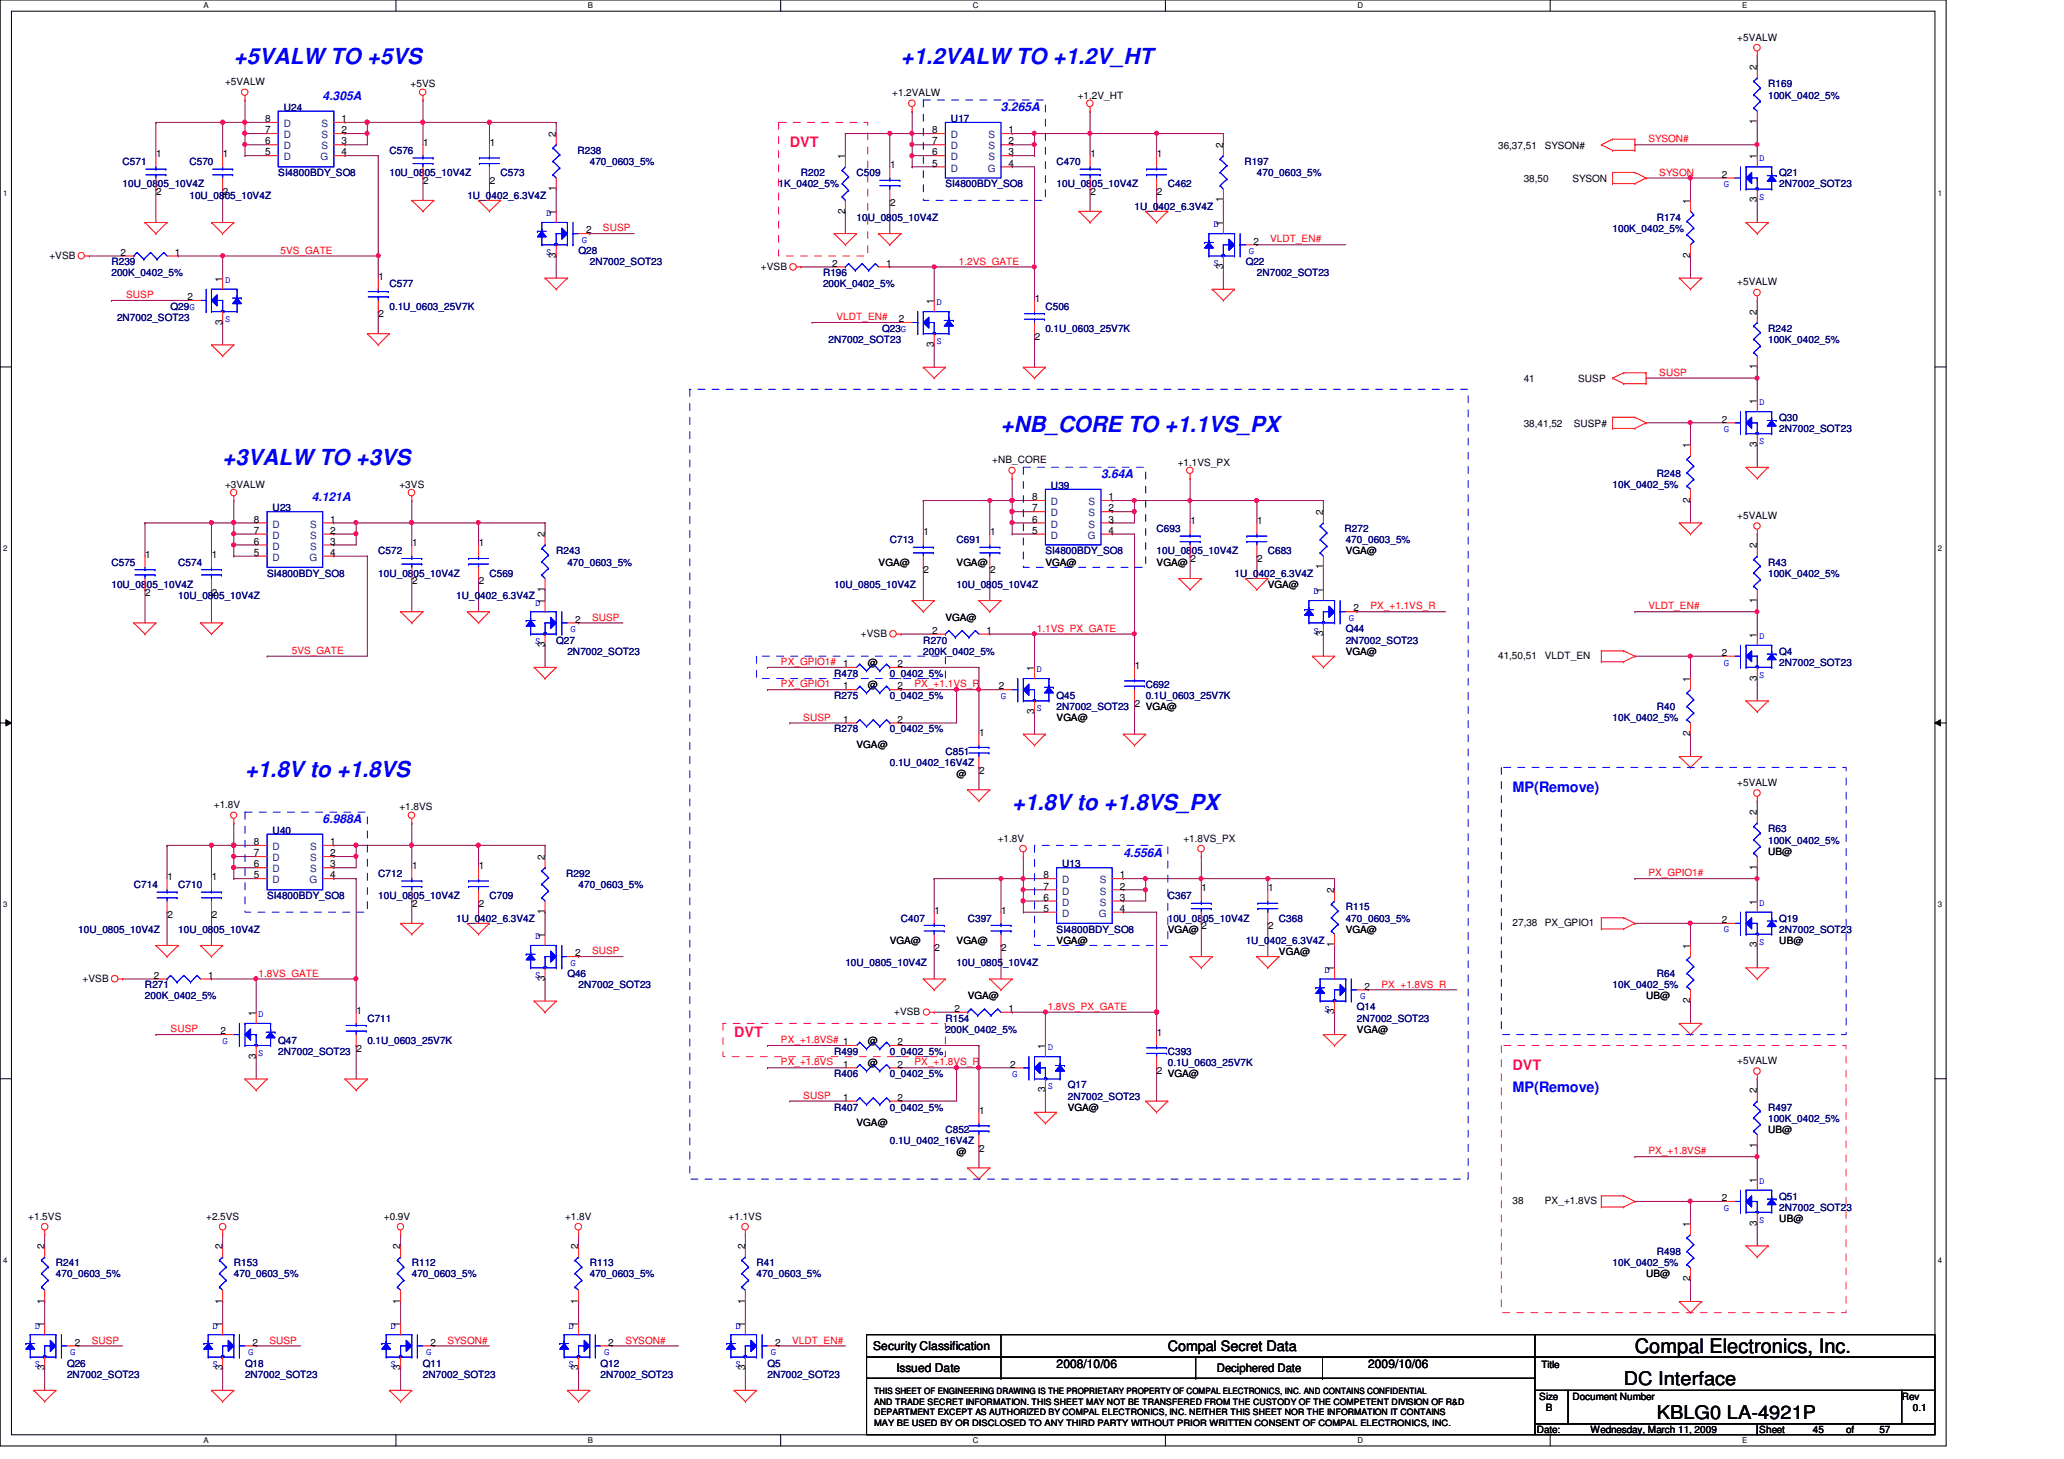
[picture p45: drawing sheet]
<svg xmlns="http://www.w3.org/2000/svg" width="297mm" height="210mm" viewBox="0 0 297 210" stroke-linecap="round" stroke-linejoin="round" font-family="sans-serif">
<defs><g id="words">
<g font-size="3.2" fill="#00f">
<text x="33.7" y="9.3">+5VALW TO +5VS</text>
<text x="129.7" y="9.3">+1.2VALW TO +1.2V_HT</text>
<text x="144.1" y="62.1">+NB_CORE TO +1.1VS_PX</text>
<text x="32" y="66.9">+3VALW TO +3VS</text>
<text x="35.3" y="111.7">+1.8V to +1.8VS</text>
<text x="145.7" y="116.5">+1.8V to +1.8VS_PX</text>
</g>
<text font-size="2.9" x="235.3" y="194.6">Compal Electronics, Inc.</text>
<g font-size="2.7">
<text x="233.7" y="199.3">DC Interface</text>
<text x="238.5" y="204.1">KBLG0 LA-4921P</text>
</g>
<g font-size="2.1" fill="#ff0080">
<text x="113.7" y="21.1">DVT</text>
<text x="105.7" y="149.1">DVT</text>
<text x="217.7" y="153.9">DVT</text>
</g>
<g font-size="2.1" fill="#00f">
<text x="217.7" y="113.9">MP(Remove)</text>
<text x="217.7" y="157.1">MP(Remove)</text>
</g>
<text font-size="2.1" x="168.1" y="194.4">Compal Secret Data</text>
<g font-size="1.7" fill="#00f">
<text x="46.4" y="14.4">4.305A</text>
<text x="144.1" y="16">3.265A</text>
<text x="158.5" y="68.8">3.64A</text>
<text x="44.9" y="72">4.121A</text>
<text x="46.4" y="118.4">6.988A</text>
<text x="161.7" y="123.2">4.556A</text>
</g>
<g font-size="1.7">
<text x="125.7" y="194.3">Security Classification</text>
<text x="129" y="197.3">Issued Date</text>
<text x="152.1" y="196.8">2008/10/06</text>
<text x="175.1" y="197.4">Deciphered Date</text>
<text x="196.9" y="196.8">2009/10/06</text>
</g>
<g font-size="1.4">
<text x="250" y="5.8">+5VALW</text>
<text x="252.9" y="10.1" transform="rotate(-90 252.9 10.1)">2</text>
<text x="32.4" y="12.2">+5VALW</text>
<text x="38.1" y="17.6">8</text>
<text x="49.1" y="17.6">1</text>
<text x="59.1" y="12.6">+5VS</text>
<text x="128.4" y="13.8">+1.2VALW</text>
<text x="155.1" y="14.2">+1.2V_HT</text>
<text x="252.9" y="17.9" transform="rotate(-90 252.9 17.9)">1</text>
<text x="22.5" y="22.6">1</text>
<text x="32.1" y="22.6">1</text>
<text x="38.1" y="19.2">7</text>
<text x="38.1" y="20.8">6</text>
<text x="38.1" y="22.4">5</text>
<text x="49.1" y="19.2">2</text>
<text x="49.1" y="20.8">3</text>
<text x="49.1" y="22.4">4</text>
<text x="60.9" y="21">1</text>
<text x="70.5" y="21">1</text>
<text x="80" y="19.7" transform="rotate(-90 80 19.7)">2</text>
<text x="121.6" y="22.9" transform="rotate(-90 121.6 22.9)">1</text>
<text x="134.2" y="19.2">8</text>
<text x="134.2" y="20.8">7</text>
<text x="134.2" y="22.4">6</text>
<text x="134.2" y="24">5</text>
<text x="145.2" y="19.2">1</text>
<text x="145.2" y="20.8">2</text>
<text x="145.2" y="22.4">3</text>
<text x="145.2" y="24">4</text>
<text x="156.9" y="22.6">1</text>
<text x="166.5" y="22.6">1</text>
<text x="176" y="21.3" transform="rotate(-90 176 21.3)">2</text>
<text x="215.6" y="21.4">36,37,51</text>
<text x="222.3" y="21.4">SYSON#</text>
<text x="252.9" y="22.9" transform="rotate(-90 252.9 22.9)">1</text>
<text x="22.5" y="28.1">2</text>
<text x="32.1" y="28.1">2</text>
<text x="60.9" y="26.5">2</text>
<text x="70.5" y="26.5">2</text>
<text x="80" y="27.5" transform="rotate(-90 80 27.5)">1</text>
<text x="128.1" y="24.2">1</text>
<text x="128.1" y="29.7">2</text>
<text x="156.9" y="28.1">2</text>
<text x="166.5" y="28.1">2</text>
<text x="176" y="29.1" transform="rotate(-90 176 29.1)">1</text>
<text x="219.3" y="26.2">38,50</text>
<text x="226.3" y="26.2">SYSON</text>
<text x="243.2" y="29.3" transform="rotate(-90 243.2 29.3)">1</text>
<text x="247.8" y="25.6">2</text>
<text x="252.9" y="29.1" transform="rotate(-90 252.9 29.1)">3</text>
<text x="80" y="30.9" transform="rotate(-90 80 30.9)">1</text>
<text x="84.4" y="33.6">2</text>
<text x="121.6" y="30.7" transform="rotate(-90 121.6 30.7)">2</text>
<text x="176" y="32.5" transform="rotate(-90 176 32.5)">1</text>
<text x="180.4" y="35.2">2</text>
<text x="7.1" y="37.2">+VSB</text>
<text x="17.4" y="36.8">2</text>
<text x="25.1" y="36.8">1</text>
<text x="32" y="40.5" transform="rotate(-90 32 40.5)">1</text>
<text x="54.5" y="40.2">1</text>
<text x="80" y="37.1" transform="rotate(-90 80 37.1)">3</text>
<text x="109.5" y="38.8">+VSB</text>
<text x="119.8" y="38.4">2</text>
<text x="127.5" y="38.4">1</text>
<text x="176" y="38.7" transform="rotate(-90 176 38.7)">3</text>
<text x="243.2" y="37.1" transform="rotate(-90 243.2 37.1)">2</text>
<text x="250" y="41.1">+5VALW</text>
<text x="27" y="43.2">2</text>
<text x="32" y="46.7" transform="rotate(-90 32 46.7)">3</text>
<text x="54.5" y="45.7">2</text>
<text x="129.4" y="46.4">2</text>
<text x="134.4" y="43.7" transform="rotate(-90 134.4 43.7)">1</text>
<text x="148.9" y="43.4">1</text>
<text x="252.9" y="45.3" transform="rotate(-90 252.9 45.3)">2</text>
<text x="134.4" y="49.9" transform="rotate(-90 134.4 49.9)">3</text>
<text x="148.9" y="48.9">2</text>
<text x="252.9" y="53.1" transform="rotate(-90 252.9 53.1)">1</text>
<text x="219.3" y="55">41</text>
<text x="227.1" y="55">SUSP</text>
<text x="252.9" y="58.1" transform="rotate(-90 252.9 58.1)">1</text>
<text x="219.3" y="61.4">38,41,52</text>
<text x="226.5" y="61.4">SUSP#</text>
<text x="243.2" y="64.5" transform="rotate(-90 243.2 64.5)">1</text>
<text x="247.8" y="60.8">2</text>
<text x="252.9" y="64.3" transform="rotate(-90 252.9 64.3)">3</text>
<text x="32.4" y="70.2">+3VALW</text>
<text x="57.5" y="70.2">+3VS</text>
<text x="142.8" y="66.6">+NB_CORE</text>
<text x="148.5" y="72">8</text>
<text x="159.6" y="72">1</text>
<text x="169.5" y="67">+1.1VS_PX</text>
<text x="36.5" y="75.2">8</text>
<text x="36.5" y="76.8">7</text>
<text x="47.5" y="75.2">1</text>
<text x="47.5" y="76.8">2</text>
<text x="78.4" y="77.3" transform="rotate(-90 78.4 77.3)">2</text>
<text x="132.9" y="77">1</text>
<text x="142.5" y="77">1</text>
<text x="148.5" y="73.6">7</text>
<text x="148.5" y="75.2">6</text>
<text x="148.5" y="76.8">5</text>
<text x="159.6" y="73.6">2</text>
<text x="159.6" y="75.2">3</text>
<text x="159.6" y="76.8">4</text>
<text x="171.3" y="75.4">1</text>
<text x="180.9" y="75.4">1</text>
<text x="190.4" y="74.1" transform="rotate(-90 190.4 74.1)">2</text>
<text x="243.2" y="72.3" transform="rotate(-90 243.2 72.3)">2</text>
<text x="250" y="74.6">+5VALW</text>
<text x="20.9" y="80.2">1</text>
<text x="30.5" y="80.2">1</text>
<text x="36.5" y="78.4">6</text>
<text x="36.5" y="80">5</text>
<text x="47.5" y="78.4">3</text>
<text x="47.5" y="80">4</text>
<text x="59.3" y="78.6">1</text>
<text x="68.9" y="78.6">1</text>
<text x="126.4" y="81.4">VGA@</text>
<text x="132.9" y="82.5">2</text>
<text x="137.7" y="81.4">VGA@</text>
<text x="142.5" y="82.5">2</text>
<text x="150.4" y="81.4">VGA@</text>
<text x="166.5" y="81.4">VGA@</text>
<text x="171.3" y="80.9">2</text>
<text x="180.9" y="80.9">2</text>
<text x="190.4" y="81.9" transform="rotate(-90 190.4 81.9)">1</text>
<text x="193.7" y="79.8">VGA@</text>
<text x="252.9" y="78.9" transform="rotate(-90 252.9 78.9)">2</text>
<text x="20.9" y="85.7">2</text>
<text x="30.5" y="85.7">2</text>
<text x="59.3" y="84.1">2</text>
<text x="68.9" y="84.1">2</text>
<text x="78.4" y="86.9" transform="rotate(-90 78.4 86.9)">1</text>
<text x="78.4" y="85.1" transform="rotate(-90 78.4 85.1)">1</text>
<text x="82.8" y="89.6">2</text>
<text x="136.1" y="89.4">VGA@</text>
<text x="182.5" y="84.6">VGA@</text>
<text x="190.4" y="85.3" transform="rotate(-90 190.4 85.3)">1</text>
<text x="194.8" y="88">2</text>
<text x="252.9" y="86.7" transform="rotate(-90 252.9 86.7)">1</text>
<text x="78.4" y="93.1" transform="rotate(-90 78.4 93.1)">3</text>
<text x="121.4" y="96">1</text>
<text x="123.9" y="91.6">+VSB</text>
<text x="124.9" y="95.8">@</text>
<text x="129.2" y="96">2</text>
<text x="134.2" y="91.2">2</text>
<text x="142" y="91.2">1</text>
<text x="190.4" y="91.5" transform="rotate(-90 190.4 91.5)">3</text>
<text x="193.7" y="94.2">VGA@</text>
<text x="215.6" y="94.8">41,50,51</text>
<text x="222.3" y="94.8">VLDT_EN</text>
<text x="247.8" y="94.4">2</text>
<text x="252.9" y="91.7" transform="rotate(-90 252.9 91.7)">1</text>
<text x="121.4" y="99.2">1</text>
<text x="124.9" y="99">@</text>
<text x="129.2" y="99.2">2</text>
<text x="143.8" y="99.2">2</text>
<text x="148.8" y="96.5" transform="rotate(-90 148.8 96.5)">1</text>
<text x="163.3" y="96.2">1</text>
<text x="163.3" y="101.7">2</text>
<text x="243.2" y="98.1" transform="rotate(-90 243.2 98.1)">1</text>
<text x="252.9" y="97.9" transform="rotate(-90 252.9 97.9)">3</text>
<text x="121.4" y="104">1</text>
<text x="123.3" y="107.6">VGA@</text>
<text x="129.2" y="104">2</text>
<text x="140.9" y="105.8">1</text>
<text x="148.8" y="102.7" transform="rotate(-90 148.8 102.7)">3</text>
<text x="152.1" y="103.8">VGA@</text>
<text x="164.9" y="102.2">VGA@</text>
<text x="243.2" y="105.9" transform="rotate(-90 243.2 105.9)">2</text>
<text x="137.7" y="111.8">@</text>
<text x="140.9" y="111.3">2</text>
<text x="250" y="113.1">+5VALW</text>
<text x="30.8" y="116.2">+1.8V</text>
<text x="57.5" y="116.6">+1.8VS</text>
<text x="252.9" y="117.3" transform="rotate(-90 252.9 117.3)">2</text>
<text x="36.5" y="121.6">8</text>
<text x="36.5" y="123.2">7</text>
<text x="36.5" y="124.8">6</text>
<text x="47.5" y="121.6">1</text>
<text x="47.5" y="123.2">2</text>
<text x="47.5" y="124.8">3</text>
<text x="59.3" y="125">1</text>
<text x="68.9" y="125">1</text>
<text x="78.4" y="123.7" transform="rotate(-90 78.4 123.7)">2</text>
<text x="143.6" y="121.1">+1.8V</text>
<text x="170.3" y="121.1">+1.8VS_PX</text>
<text x="252.9" y="125.1" transform="rotate(-90 252.9 125.1)">1</text>
<text x="254.5" y="123">UB@</text>
<text x="24.1" y="126.6">1</text>
<text x="30.5" y="126.6">1</text>
<text x="36.5" y="126.4">5</text>
<text x="47.5" y="126.4">4</text>
<text x="59.3" y="130.5">2</text>
<text x="68.9" y="130.5">2</text>
<text x="78.4" y="131.5" transform="rotate(-90 78.4 131.5)">1</text>
<text x="134.5" y="131.4">1</text>
<text x="144.1" y="131.4">1</text>
<text x="150.2" y="126.4">8</text>
<text x="150.2" y="128">7</text>
<text x="150.2" y="129.6">6</text>
<text x="150.2" y="131.2">5</text>
<text x="161.2" y="126.4">1</text>
<text x="161.2" y="128">2</text>
<text x="161.2" y="129.6">3</text>
<text x="161.2" y="131.2">4</text>
<text x="172.9" y="128.2">1</text>
<text x="182.5" y="128.2">1</text>
<text x="192" y="128.5" transform="rotate(-90 192 128.5)">2</text>
<text x="252.9" y="130.1" transform="rotate(-90 252.9 130.1)">1</text>
<text x="24.1" y="132.1">2</text>
<text x="30.5" y="132.1">2</text>
<text x="78.4" y="134.9" transform="rotate(-90 78.4 134.9)">1</text>
<text x="82.8" y="137.6">2</text>
<text x="128.1" y="135.8">VGA@</text>
<text x="134.5" y="136.9">2</text>
<text x="137.7" y="135.8">VGA@</text>
<text x="144.1" y="136.9">2</text>
<text x="152.1" y="135.8">VGA@</text>
<text x="168.1" y="134.2">VGA@</text>
<text x="172.9" y="133.7">2</text>
<text x="182.5" y="133.7">2</text>
<text x="184.1" y="137.4">VGA@</text>
<text x="192" y="136.3" transform="rotate(-90 192 136.3)">1</text>
<text x="193.7" y="134.2">VGA@</text>
<text x="217.7" y="133.2">27,38</text>
<text x="222.3" y="133.2">PX_GPIO1</text>
<text x="243.2" y="136.5" transform="rotate(-90 243.2 136.5)">1</text>
<text x="247.8" y="132.8">2</text>
<text x="252.9" y="136.3" transform="rotate(-90 252.9 136.3)">3</text>
<text x="256.1" y="135.8">UB@</text>
<text x="11.9" y="141.2">+VSB</text>
<text x="22.1" y="140.8">2</text>
<text x="30" y="140.8">1</text>
<text x="78.4" y="141.1" transform="rotate(-90 78.4 141.1)">3</text>
<text x="139.3" y="143.8">VGA@</text>
<text x="192" y="139.7" transform="rotate(-90 192 139.7)">1</text>
<text x="196.4" y="142.4">2</text>
<text x="236.9" y="143.8">UB@</text>
<text x="31.7" y="148.8">2</text>
<text x="36.8" y="146.1" transform="rotate(-90 36.8 146.1)">1</text>
<text x="51.3" y="145.8">1</text>
<text x="128.7" y="146">+VSB</text>
<text x="137.4" y="145.6">2</text>
<text x="145.2" y="145.6">1</text>
<text x="166.5" y="149">1</text>
<text x="192" y="145.9" transform="rotate(-90 192 145.9)">3</text>
<text x="195.3" y="148.6">VGA@</text>
<text x="243.2" y="144.3" transform="rotate(-90 243.2 144.3)">2</text>
<text x="36.8" y="152.3" transform="rotate(-90 36.8 152.3)">3</text>
<text x="51.3" y="151.3">2</text>
<text x="121.4" y="153.6">1</text>
<text x="124.9" y="150.2">@</text>
<text x="124.9" y="153.4">@</text>
<text x="129.2" y="150.4">2</text>
<text x="129.2" y="153.6">2</text>
<text x="145.4" y="153.6">2</text>
<text x="150.4" y="150.9" transform="rotate(-90 150.4 150.9)">1</text>
<text x="166.5" y="154.5">2</text>
<text x="168.1" y="155">VGA@</text>
<text x="250" y="153.1">+5VALW</text>
<text x="121.4" y="158.4">1</text>
<text x="129.2" y="158.4">2</text>
<text x="140.9" y="160.2">1</text>
<text x="150.4" y="157.1" transform="rotate(-90 150.4 157.1)">3</text>
<text x="153.7" y="159.8">VGA@</text>
<text x="252.9" y="157.3" transform="rotate(-90 252.9 157.3)">2</text>
<text x="123.3" y="162">VGA@</text>
<text x="137.7" y="166.2">@</text>
<text x="140.9" y="165.7">2</text>
<text x="252.9" y="165.1" transform="rotate(-90 252.9 165.1)">1</text>
<text x="254.5" y="163">UB@</text>
<text x="217.7" y="173.2">38</text>
<text x="222.3" y="173.2">PX_+1.8VS</text>
<text x="247.8" y="172.8">2</text>
<text x="252.9" y="170.1" transform="rotate(-90 252.9 170.1)">1</text>
<text x="4.1" y="175.5">+1.5VS</text>
<text x="6.4" y="179.7" transform="rotate(-90 6.4 179.7)">2</text>
<text x="29.7" y="175.5">+2.5VS</text>
<text x="32" y="179.7" transform="rotate(-90 32 179.7)">2</text>
<text x="55.2" y="175.5">+0.9V</text>
<text x="57.6" y="179.7" transform="rotate(-90 57.6 179.7)">2</text>
<text x="81.3" y="175.5">+1.8V</text>
<text x="83.2" y="179.7" transform="rotate(-90 83.2 179.7)">2</text>
<text x="104.9" y="175.5">+1.1VS</text>
<text x="107.2" y="179.7" transform="rotate(-90 107.2 179.7)">2</text>
<text x="243.2" y="176.5" transform="rotate(-90 243.2 176.5)">1</text>
<text x="252.9" y="176.3" transform="rotate(-90 252.9 176.3)">3</text>
<text x="256.1" y="175.8">UB@</text>
<text x="236.9" y="183.8">UB@</text>
<text x="243.2" y="184.3" transform="rotate(-90 243.2 184.3)">2</text>
<text x="6.4" y="190.9" transform="rotate(-90 6.4 190.9)">1</text>
<text x="6.4" y="187.5" transform="rotate(-90 6.4 187.5)">1</text>
<text x="32" y="190.9" transform="rotate(-90 32 190.9)">1</text>
<text x="32" y="187.5" transform="rotate(-90 32 187.5)">1</text>
<text x="57.6" y="190.9" transform="rotate(-90 57.6 190.9)">1</text>
<text x="57.6" y="187.5" transform="rotate(-90 57.6 187.5)">1</text>
<text x="83.2" y="190.9" transform="rotate(-90 83.2 190.9)">1</text>
<text x="83.2" y="187.5" transform="rotate(-90 83.2 187.5)">1</text>
<text x="107.2" y="190.9" transform="rotate(-90 107.2 190.9)">1</text>
<text x="107.2" y="187.5" transform="rotate(-90 107.2 187.5)">1</text>
<text x="6.4" y="197.1" transform="rotate(-90 6.4 197.1)">3</text>
<text x="10.7" y="193.6">2</text>
<text x="32" y="197.1" transform="rotate(-90 32 197.1)">3</text>
<text x="36.4" y="193.6">2</text>
<text x="57.6" y="197.1" transform="rotate(-90 57.6 197.1)">3</text>
<text x="62" y="193.6">2</text>
<text x="83.2" y="197.1" transform="rotate(-90 83.2 197.1)">3</text>
<text x="87.5" y="193.6">2</text>
<text x="107.2" y="197.1" transform="rotate(-90 107.2 197.1)">3</text>
<text x="111.5" y="193.6">2</text>
<text x="221.8" y="196.8">Title</text>
<text x="221.5" y="201.4">Size</text>
<text x="222.5" y="203">B</text>
<text x="226.3" y="201.4">Document Number</text>
<text x="273.7" y="201.4">Rev</text>
<text x="275.3" y="203">0.1</text>
<text x="221.2" y="206.2">Date:</text>
<text x="228.9" y="206.2">Wednesday, March 11, 2009</text>
<text x="253.2" y="206.2">Sheet</text>
<text x="260.9" y="206.2">45</text>
<text x="265.7" y="206.2">of</text>
<text x="270.5" y="206.2">57</text>
</g>
<g font-size="1.4" fill="#000080">
<text x="40.8" y="15.9">U24</text>
<text x="136.9" y="17.5">U17</text>
<text x="254.5" y="12.6">R169</text>
<text x="254.5" y="14.2">100K_0402_5%</text>
<text x="17.6" y="23.7">C571</text>
<text x="27.3" y="23.7">C570</text>
<text x="56" y="22.2">C576</text>
<text x="83.1" y="22.2">R238</text>
<text x="84.9" y="23.7">470_0603_5%</text>
<text x="152.1" y="23.7">C470</text>
<text x="179.1" y="23.7">R197</text>
<text x="17.6" y="27">10U_0805_10V4Z</text>
<text x="27.3" y="28.6">10U_0805_10V4Z</text>
<text x="40" y="25.4">SI4800BDY_SO8</text>
<text x="56" y="25.4">10U_0805_10V4Z</text>
<text x="67.3" y="28.6">1U_0402_6.3V4Z</text>
<text x="72" y="25.4">C573</text>
<text x="112.1" y="27">1K_0402_5%</text>
<text x="115.3" y="25.4">R202</text>
<text x="123.3" y="25.4">C509</text>
<text x="136.1" y="27">SI4800BDY_SO8</text>
<text x="152.1" y="27">10U_0805_10V4Z</text>
<text x="168.1" y="27">C462</text>
<text x="180.9" y="25.4">470_0603_5%</text>
<text x="256.1" y="25.4">Q21</text>
<text x="256.1" y="27">2N7002_SOT23</text>
<text x="123.3" y="31.7">10U_0805_10V4Z</text>
<text x="163.3" y="30.2">1U_0402_6.3V4Z</text>
<text x="232.1" y="33.4">100K_0402_5%</text>
<text x="238.5" y="31.7">R174</text>
<text x="16" y="38.2">R239</text>
<text x="16" y="39.8">200K_0402_5%</text>
<text x="56" y="41.4">C577</text>
<text x="83.3" y="36.6">Q28</text>
<text x="84.9" y="38.2">2N7002_SOT23</text>
<text x="118.4" y="39.8">R196</text>
<text x="118.4" y="41.4">200K_0402_5%</text>
<text x="179.3" y="38.2">Q22</text>
<text x="180.9" y="39.8">2N7002_SOT23</text>
<text x="16.8" y="46.2">2N7002_SOT23</text>
<text x="24.5" y="44.6">Q29G</text>
<text x="56" y="44.6">0.1U_0603_25V7K</text>
<text x="127" y="47.8">Q23G</text>
<text x="150.4" y="44.6">C506</text>
<text x="150.4" y="47.8">0.1U_0603_25V7K</text>
<text x="254.5" y="47.8">R242</text>
<text x="119.2" y="49.4">2N7002_SOT23</text>
<text x="254.5" y="49.4">100K_0402_5%</text>
<text x="256.1" y="60.6">Q30</text>
<text x="256.1" y="62.2">2N7002_SOT23</text>
<text x="151.3" y="70.3">U39</text>
<text x="232.1" y="70.2">10K_0402_5%</text>
<text x="238.5" y="68.6">R248</text>
<text x="39.2" y="73.5">U23</text>
<text x="166.5" y="76.6">C693</text>
<text x="193.5" y="76.6">R272</text>
<text x="16" y="81.4">C575</text>
<text x="25.7" y="81.4">C574</text>
<text x="38.4" y="83">SI4800BDY_SO8</text>
<text x="54.4" y="79.8">C572</text>
<text x="54.4" y="83">10U_0805_10V4Z</text>
<text x="70.4" y="83">C569</text>
<text x="80" y="79.8">R243</text>
<text x="81.7" y="81.4">470_0603_5%</text>
<text x="128.1" y="78.2">C713</text>
<text x="137.7" y="78.2">C691</text>
<text x="150.4" y="79.8">SI4800BDY_SO8</text>
<text x="166.5" y="79.8">10U_0805_10V4Z</text>
<text x="177.7" y="83">1U_0402_6.3V4Z</text>
<text x="182.5" y="79.8">C683</text>
<text x="193.7" y="78.2">470_0603_5%</text>
<text x="254.5" y="81.4">R43</text>
<text x="254.5" y="83">100K_0402_5%</text>
<text x="16" y="84.6">10U_0805_10V4Z</text>
<text x="25.7" y="86.2">10U_0805_10V4Z</text>
<text x="65.7" y="86.2">1U_0402_6.3V4Z</text>
<text x="120.1" y="84.6">10U_0805_10V4Z</text>
<text x="137.7" y="84.6">10U_0805_10V4Z</text>
<text x="80" y="92.6">Q27</text>
<text x="81.7" y="94.2">2N7002_SOT23</text>
<text x="132.9" y="92.6">R270</text>
<text x="132.9" y="94.2">200K_0402_5%</text>
<text x="193.7" y="91">Q44</text>
<text x="193.7" y="92.6">2N7002_SOT23</text>
<text x="256.1" y="94.2">Q4</text>
<text x="256.1" y="95.8">2N7002_SOT23</text>
<text x="120.1" y="100.6">R275</text>
<text x="120.1" y="97.4">R478</text>
<text x="128.1" y="100.6">0_0402_5%</text>
<text x="128.1" y="97.4">0_0402_5%</text>
<text x="152.1" y="100.6">Q45</text>
<text x="164.9" y="99">C692</text>
<text x="164.9" y="100.6">0.1U_0603_25V7K</text>
<text x="120.1" y="105.4">R278</text>
<text x="128.1" y="105.4">0_0402_5%</text>
<text x="152.1" y="102.2">2N7002_SOT23</text>
<text x="232.1" y="103.8">10K_0402_5%</text>
<text x="238.5" y="102.2">R40</text>
<text x="128.1" y="110.2">0.1U_0402_16V4Z</text>
<text x="136.1" y="108.6">C851</text>
<text x="39.2" y="119.9">U40</text>
<text x="254.5" y="119.8">R63</text>
<text x="152.9" y="124.8">U13</text>
<text x="254.5" y="121.4">100K_0402_5%</text>
<text x="19.3" y="127.8">C714</text>
<text x="25.7" y="127.8">C710</text>
<text x="38.4" y="129.4">SI4800BDY_SO8</text>
<text x="54.4" y="126.2">C712</text>
<text x="54.4" y="129.4">10U_0805_10V4Z</text>
<text x="70.4" y="129.4">C709</text>
<text x="81.5" y="126.2">R292</text>
<text x="83.3" y="127.8">470_0603_5%</text>
<text x="168.1" y="129.4">C367</text>
<text x="193.7" y="131">R115</text>
<text x="11.3" y="134.2">10U_0805_10V4Z</text>
<text x="25.7" y="134.2">10U_0805_10V4Z</text>
<text x="65.7" y="132.6">1U_0402_6.3V4Z</text>
<text x="129.7" y="132.6">C407</text>
<text x="139.3" y="132.6">C397</text>
<text x="152.1" y="134.2">SI4800BDY_SO8</text>
<text x="168.1" y="132.6">10U_0805_10V4Z</text>
<text x="179.3" y="135.8">1U_0402_6.3V4Z</text>
<text x="184.1" y="132.6">C368</text>
<text x="193.7" y="132.6">470_0603_5%</text>
<text x="256.1" y="132.6">Q19</text>
<text x="256.1" y="134.2">2N7002_SOT23</text>
<text x="20.9" y="142.2">R271</text>
<text x="20.9" y="143.8">200K_0402_5%</text>
<text x="81.7" y="140.6">Q46</text>
<text x="83.3" y="142.2">2N7002_SOT23</text>
<text x="121.7" y="139">10U_0805_10V4Z</text>
<text x="137.7" y="139">10U_0805_10V4Z</text>
<text x="232.1" y="142.2">10K_0402_5%</text>
<text x="238.5" y="140.6">R64</text>
<text x="52.9" y="147">C711</text>
<text x="136.1" y="147">R154</text>
<text x="136.1" y="148.6">200K_0402_5%</text>
<text x="195.3" y="145.4">Q14</text>
<text x="195.3" y="147">2N7002_SOT23</text>
<text x="40" y="150.2">Q47</text>
<text x="40" y="151.8">2N7002_SOT23</text>
<text x="52.9" y="150.2">0.1U_0603_25V7K</text>
<text x="120.1" y="151.8">R499</text>
<text x="120.1" y="155">R406</text>
<text x="128.1" y="151.8">0_0402_5%</text>
<text x="128.1" y="155">0_0402_5%</text>
<text x="168.1" y="151.8">C393</text>
<text x="168.1" y="153.4">0.1U_0603_25V7K</text>
<text x="120.1" y="159.8">R407</text>
<text x="128.1" y="159.8">0_0402_5%</text>
<text x="153.7" y="156.6">Q17</text>
<text x="153.7" y="158.2">2N7002_SOT23</text>
<text x="254.5" y="159.8">R497</text>
<text x="254.5" y="161.4">100K_0402_5%</text>
<text x="128.1" y="164.6">0.1U_0402_16V4Z</text>
<text x="136.1" y="163">C852</text>
<text x="256.1" y="172.6">Q51</text>
<text x="256.1" y="174.2">2N7002_SOT23</text>
<text x="8" y="182.2">R241</text>
<text x="8" y="183.8">470_0603_5%</text>
<text x="33.7" y="182.2">R153</text>
<text x="33.7" y="183.8">470_0603_5%</text>
<text x="59.3" y="182.2">R112</text>
<text x="59.3" y="183.8">470_0603_5%</text>
<text x="84.9" y="182.2">R113</text>
<text x="84.9" y="183.8">470_0603_5%</text>
<text x="108.9" y="182.2">R41</text>
<text x="108.9" y="183.8">470_0603_5%</text>
<text x="232.1" y="182.2">10K_0402_5%</text>
<text x="238.5" y="180.6">R498</text>
<text x="9.6" y="196.6">Q26</text>
<text x="35.3" y="196.6">Q18</text>
<text x="60.9" y="196.6">Q11</text>
<text x="86.4" y="196.6">Q12</text>
<text x="110.4" y="196.6">Q5</text>
<text x="9.6" y="198.2">2N7002_SOT23</text>
<text x="35.3" y="198.2">2N7002_SOT23</text>
<text x="60.9" y="198.2">2N7002_SOT23</text>
<text x="86.4" y="198.2">2N7002_SOT23</text>
<text x="110.4" y="198.2">2N7002_SOT23</text>
</g>
<g font-size="1.4" fill="#004080">
<text x="40.8" y="18.3">D</text>
<text x="40.8" y="19.9">D</text>
<text x="40.8" y="21.5">D</text>
<text x="40.8" y="23.1">D</text>
<text x="46.1" y="23.1">G</text>
<text x="46.3" y="18.3">S</text>
<text x="46.3" y="19.9">S</text>
<text x="46.3" y="21.5">S</text>
<text x="136.9" y="19.9">D</text>
<text x="136.9" y="21.5">D</text>
<text x="136.9" y="23.1">D</text>
<text x="142.3" y="19.9">S</text>
<text x="142.3" y="21.5">S</text>
<text x="142.3" y="23.1">S</text>
<text x="136.9" y="24.7">D</text>
<text x="142.2" y="24.7">G</text>
<text x="39.2" y="75.9">D</text>
<text x="39.2" y="77.5">D</text>
<text x="44.7" y="75.9">S</text>
<text x="44.7" y="77.5">S</text>
<text x="151.3" y="72.7">D</text>
<text x="151.3" y="74.3">D</text>
<text x="151.3" y="75.9">D</text>
<text x="151.3" y="77.5">D</text>
<text x="156.5" y="77.5">G</text>
<text x="156.7" y="72.7">S</text>
<text x="156.7" y="74.3">S</text>
<text x="156.7" y="75.9">S</text>
<text x="39.2" y="79.1">D</text>
<text x="39.2" y="80.7">D</text>
<text x="44.5" y="80.7">G</text>
<text x="44.7" y="79.1">S</text>
<text x="39.2" y="122.3">D</text>
<text x="39.2" y="123.9">D</text>
<text x="39.2" y="125.5">D</text>
<text x="44.7" y="122.3">S</text>
<text x="44.7" y="123.9">S</text>
<text x="44.7" y="125.5">S</text>
<text x="39.2" y="127.1">D</text>
<text x="44.5" y="127.1">G</text>
<text x="152.9" y="127.1">D</text>
<text x="152.9" y="128.7">D</text>
<text x="152.9" y="130.3">D</text>
<text x="152.9" y="131.9">D</text>
<text x="158.2" y="131.9">G</text>
<text x="158.3" y="127.1">S</text>
<text x="158.3" y="128.7">S</text>
<text x="158.3" y="130.3">S</text>
</g>
<g font-size="1.4" fill="#f00">
<text x="237.2" y="20.5">SYSON#</text>
<text x="238.8" y="25.3">SYSON</text>
<text x="86.8" y="33.3">SUSP</text>
<text x="182.8" y="34.9">VLDT_EN#</text>
<text x="40.4" y="36.5">5VS_GATE</text>
<text x="138" y="38.1">1.2VS_GATE</text>
<text x="18.2" y="42.9">SUSP</text>
<text x="120.4" y="46.1">VLDT_EN#</text>
<text x="238.8" y="54.1">SUSP</text>
<text x="85.2" y="89.3">SUSP</text>
<text x="197.2" y="87.7">PX_+1.1VS_R</text>
<text x="237.2" y="87.7">VLDT_EN#</text>
<text x="42" y="94.1">5VS_GATE</text>
<text x="112.4" y="95.7">PX_GPIO1#</text>
<text x="149.2" y="90.9">1.1VS_PX_GATE</text>
<text x="112.4" y="98.9">PX_GPIO1</text>
<text x="131.6" y="98.9">PX_+1.1VS_R</text>
<text x="115.6" y="103.7">SUSP</text>
<text x="237.2" y="126.1">PX_GPIO1#</text>
<text x="85.2" y="137.3">SUSP</text>
<text x="37.2" y="140.5">1.8VS_GATE</text>
<text x="198.8" y="142.1">PX_+1.8VS_R</text>
<text x="24.5" y="148.5">SUSP</text>
<text x="150.8" y="145.3">1.8VS_PX_GATE</text>
<text x="112.4" y="153.3">PX_+1.8VS</text>
<text x="112.4" y="150.1">PX_+1.8VS# 1</text>
<text x="131.6" y="153.3">PX_+1.8VS_R</text>
<text x="115.6" y="158.1">SUSP</text>
<text x="237.2" y="166.1">PX_+1.8VS#</text>
<text x="13.2" y="193.3">SUSP</text>
<text x="38.8" y="193.3">SUSP</text>
<text x="64.4" y="193.3">SYSON#</text>
<text x="90" y="193.3">SYSON#</text>
<text x="114" y="193.3">VLDT_EN#</text>
</g>
<g font-size="1.4" fill="#00f">
<text x="253.2" y="23.1">D</text>
<text x="248.1" y="27">G</text>
<text x="253.2" y="28.7">S</text>
<text x="78.6" y="31.1">D</text>
<text x="83.7" y="35">G</text>
<text x="174.6" y="32.7">D</text>
<text x="32.4" y="40.7">D</text>
<text x="78.6" y="36.7">S</text>
<text x="174.6" y="38.3">S</text>
<text x="179.7" y="36.6">G</text>
<text x="32.4" y="46.3">S</text>
<text x="134.8" y="43.9">D</text>
<text x="134.8" y="49.5">S</text>
<text x="253.2" y="58.3">D</text>
<text x="248.1" y="62.1">G</text>
<text x="253.2" y="63.9">S</text>
<text x="77" y="87.1">D</text>
<text x="189" y="85.5">D</text>
<text x="194.1" y="89.4">G</text>
<text x="77" y="92.7">S</text>
<text x="82.1" y="91">G</text>
<text x="189" y="91.1">S</text>
<text x="248.1" y="95.8">G</text>
<text x="253.2" y="91.9">D</text>
<text x="144.1" y="100.6">G</text>
<text x="149.2" y="96.7">D</text>
<text x="253.2" y="97.5">S</text>
<text x="149.2" y="102.3">S</text>
<text x="253.2" y="130.3">D</text>
<text x="77" y="135.1">D</text>
<text x="248.1" y="134.2">G</text>
<text x="253.2" y="135.9">S</text>
<text x="77" y="140.7">S</text>
<text x="82.1" y="139">G</text>
<text x="190.6" y="139.9">D</text>
<text x="195.7" y="143.8">G</text>
<text x="37.2" y="146.3">D</text>
<text x="190.6" y="145.5">S</text>
<text x="32" y="150.2">G</text>
<text x="37.2" y="151.9">S</text>
<text x="145.7" y="155">G</text>
<text x="150.8" y="151.1">D</text>
<text x="150.8" y="156.7">S</text>
<text x="253.2" y="170.3">D</text>
<text x="248.1" y="174.2">G</text>
<text x="253.2" y="175.9">S</text>
<text x="5" y="191.1">D</text>
<text x="30.6" y="191.1">D</text>
<text x="56.2" y="191.1">D</text>
<text x="81.8" y="191.1">D</text>
<text x="105.8" y="191.1">D</text>
<text x="5" y="196.7">S</text>
<text x="10.1" y="195">G</text>
<text x="30.6" y="196.7">S</text>
<text x="35.7" y="195">G</text>
<text x="56.2" y="196.7">S</text>
<text x="61.3" y="195">G</text>
<text x="81.8" y="196.7">S</text>
<text x="86.9" y="195">G</text>
<text x="105.8" y="196.7">S</text>
<text x="111" y="195">G</text>
</g>
<g font-size="1.3">
<text x="125.8" y="203.6">DEPARTMENT EXCEPT AS AUTHORIZED BY COMPAL ELECTRONICS, INC. NEITHER THIS SHEET NOR THE INFORMATION IT CONTAINS</text>
<text x="125.8" y="200.6">THIS SHEET OF ENGINEERING DRAWING IS THE PROPRIETARY PROPERTY OF COMPAL ELECTRONICS, INC. AND CONTAINS CONFIDENTIAL</text>
<text x="125.8" y="202.1">AND TRADE SECRET INFORMATION. THIS SHEET MAY NOT BE TRANSFERED FROM THE CUSTODY OF THE COMPETENT DIVISION OF R&amp;D</text>
<text x="125.8" y="205.1">MAY BE USED BY OR DISCLOSED TO ANY THIRD PARTY WITHOUT PRIOR WRITTEN CONSENT OF COMPAL ELECTRONICS, INC.</text>
</g>
<g font-size="1.1">
<text x="29.3" y="1.1">A</text>
<text x="84.6" y="1.1">B</text>
<text x="140" y="1.1">C</text>
<text x="195.4" y="1.1">D</text>
<text x="250.7" y="1.1">E</text>
<text x=".5" y="28.2">1</text>
<text x="278.9" y="28.2">1</text>
<text x=".5" y="79.3">2</text>
<text x="278.9" y="79.3">2</text>
<text x=".5" y="130.6">3</text>
<text x="278.9" y="130.6">3</text>
<text x=".5" y="181.7">4</text>
<text x="278.9" y="181.7">4</text>
<text x="29.3" y="207.6">A</text>
<text x="84.6" y="207.6">B</text>
<text x="140" y="207.6">C</text>
<text x="195.4" y="207.6">D</text>
<text x="250.7" y="207.6">E</text>
</g>
</g></defs>
<path d="M0 0h280.1v208h-280.1zM1.6 1.6h276.9v204.8h-276.9z" fill="none" stroke="#000" stroke-width=".14"/>
<g fill="#fff">
<path d="M29.3 .2h.7v1.2h-.7z"/>
<path d="M29.3 206.6h.7v1.2h-.7z"/>
</g>
<path d="M57 0v1.6M57 206.4v1.6" fill="none" stroke="#000" stroke-width=".14"/>
<g fill="#fff">
<path d="M84.6 .2h.7v1.2h-.7z"/>
<path d="M84.6 206.6h.7v1.2h-.7z"/>
</g>
<path d="M112.3 0v1.6M112.3 206.4v1.6" fill="none" stroke="#000" stroke-width=".14"/>
<g fill="#fff">
<path d="M140 .2h.8v1.2h-.8z"/>
<path d="M140 206.6h.8v1.2h-.8z"/>
</g>
<path d="M167.7 0v1.6M167.7 206.4v1.6" fill="none" stroke="#000" stroke-width=".14"/>
<g fill="#fff">
<path d="M195.4 .2h.7v1.2h-.7z"/>
<path d="M195.4 206.6h.7v1.2h-.7z"/>
</g>
<path d="M223.1 0v1.6M223.1 206.4v1.6" fill="none" stroke="#000" stroke-width=".14"/>
<g fill="#fff">
<path d="M250.7 .2h.8v1.2h-.8z"/>
<path d="M250.7 206.6h.8v1.2h-.8z"/>
<path d="M.5 27.2h.6v1.2h-.6z"/>
<path d="M278.9 27.2h.6v1.2h-.6z"/>
<path d="M.5 78.4h.6v1.1h-.6z"/>
<path d="M278.9 78.4h.6v1.1h-.6z"/>
</g>
<path d="M0 52.8h1.6M278.5 52.8h1.6" fill="none" stroke="#000" stroke-width=".14"/>
<g fill="#fff">
<path d="M.5 129.6h.6v1.2h-.6z"/>
<path d="M278.9 129.6h.6v1.2h-.6z"/>
</g>
<path d="M0 104h1.6M.8 103.5l.8 .5-.8 .4zM278.5 104l.8-.5v.9zM278.5 104h1.6" fill="none" stroke="#000" stroke-width=".14"/>
<path d="M.8 103.5l.8 .5-.8 .4zM278.5 104l.8-.5v.9z" fill="#000"/>
<g fill="#fff">
<path d="M.5 180.8h.6v1.1h-.6z"/>
<path d="M278.9 180.8h.6v1.1h-.6z"/>
</g>
<path d="M0 155.2h1.6M278.5 155.2h1.6" fill="none" stroke="#000" stroke-width=".14"/>
<path d="M236.9 54.4h.1M236.9 54.4h16M252.9 43.2h.1M252.9 43.2v1.6M252.9 64h.1M252.9 64v3.2" fill="none" stroke="#800040" stroke-width=".14"/>
<circle cx="252.9" cy="54.4" r=".3" fill="#f0f"/>
<circle cx="252.9" cy="54.4" r=".3" fill="none" stroke="#f0f" stroke-width=".14"/>
<path d="M35.3 20.8h.1M35.3 20.8h3.1M49.7 20.8h.1M49.7 20.8h3.2M70.4 25.6h.1M70.4 25.6v3.2M243.3 60.8h.1M243.3 60.8h4.8" fill="none" stroke="#800040" stroke-width=".14"/>
<circle cx="243.2" cy="60.8" r=".3" fill="#f0f"/>
<circle cx="243.2" cy="60.8" r=".3" fill="none" stroke="#f0f" stroke-width=".14"/>
<g fill="none" stroke="#800040" stroke-width=".14">
<path d="M80 17.6h.1M80 17.6v1.6M252.9 8h.1M252.9 8v1.6M80 36.8h.1M80 27.2h.1M80 27.2v3.2M80 36.8v3.2M84.9 33.6h.1M84.9 33.6h6.4M243.3 25.6h.1M243.3 25.6h4.8"/>
<path d="M252.9 28.8h.1M252.9 28.8v3.2"/>
</g>
<circle cx="243.2" cy="25.6" r=".31" fill="#f0f"/>
<circle cx="243.2" cy="25.6" r=".31" fill="none" stroke="#f0f" stroke-width=".14"/>
<path d="M48 78.4h.1M48 75.2h.1M48 78.4h3.3M48 75.2h3.3M59.3 75.2h.1M59.3 75.2v3.2M68.9 75.2h.1M68.9 75.2v3.2M59.3 83.2h.1M59.3 83.2v4.8M68.9 83.2h.1M68.9 83.2v4.8" fill="none" stroke="#800040" stroke-width=".14"/>
<circle cx="51.2" cy="75.2" r=".3" fill="#f0f"/>
<circle cx="51.2" cy="75.2" r=".3" fill="none" stroke="#f0f" stroke-width=".14"/>
<path d="M52.9 17.6h.1M52.9 17.6h8M35.3 22.4h.1M35.3 22.4h3.1M49.7 22.4h.1M49.7 22.4h4.7M252.9 54.4h.1M252.9 52.8h.1M252.9 52.8v4.8" fill="none" stroke="#800040" stroke-width=".14"/>
<circle cx="52.8" cy="17.6" r=".31" fill="#f0f"/>
<circle cx="52.8" cy="17.6" r=".31" fill="none" stroke="#f0f" stroke-width=".14"/>
<path d="M51.3 76.8h.1M51.3 76.8v1.6" fill="none" stroke="#800040" stroke-width=".14"/>
<circle cx="51.2" cy="76.8" r=".3" fill="#f0f"/>
<circle cx="51.2" cy="76.8" r=".3" fill="none" stroke="#f0f" stroke-width=".14"/>
<g fill="none" stroke="#800040" stroke-width=".14">
<path d="M54.4 36.8h.1M54.4 36.8v3.2M236.9 25.6h.1M236.9 25.6h6.4M243.3 36.8h.1M243.3 25.6h.1M243.3 25.6v3.2M243.3 36.8v3.2M252.9 20.8h.1M252.9 20.8v1.6M54.4 44.8h.1M54.4 44.8v3.2"/>
<path d="M33.7 72h.1M33.7 78.4h.1M33.7 76.8h.1M33.7 72v3.2M33.7 78.4v1.6M33.7 78.4h3.2M33.7 76.8h3.2M51.3 75.2h.1M51.3 75.2v1.6M236.9 60.8h.1M236.9 60.8h6.4M243.3 72h.1"/>
<path d="M243.3 60.8h.1M243.3 60.8v3.2M243.3 72v3.2"/>
</g>
<circle cx="33.6" cy="78.4" r=".31" fill="#f0f"/>
<circle cx="33.6" cy="78.4" r=".31" fill="none" stroke="#f0f" stroke-width=".14"/>
<path d="M33.7 76.8h.1M33.7 76.8v1.6M33.7 80h.1M33.7 80h3.2" fill="none" stroke="#800040" stroke-width=".14"/>
<circle cx="33.6" cy="76.8" r=".31" fill="#f0f"/>
<circle cx="33.6" cy="76.8" r=".31" fill="none" stroke="#f0f" stroke-width=".14"/>
<path d="M33.7 75.2h.1M33.7 75.2h3.2M33.7 75.2v1.6" fill="none" stroke="#800040" stroke-width=".14"/>
<circle cx="33.6" cy="75.2" r=".31" fill="#f0f"/>
<circle cx="33.6" cy="75.2" r=".31" fill="none" stroke="#f0f" stroke-width=".14"/>
<path d="M32 17.6h.1M32 17.6h3.3M20.9 75.2h.1M20.9 75.2v4.8M30.4 75.2h.1M30.4 75.2v4.8M30.4 75.2h3.3M20.9 84.8h.1M20.9 84.8v4.8M30.4 84.8h.1M30.4 84.8v4.8" fill="none" stroke="#800040" stroke-width=".14"/>
<circle cx="30.4" cy="75.2" r=".3" fill="#f0f"/>
<circle cx="30.4" cy="75.2" r=".3" fill="none" stroke="#f0f" stroke-width=".14"/>
<path d="M48 76.8h.1M48 76.8h3.3M59.3 72h.1M59.3 72v3.2M48 80h.1M48 80h4.9" fill="none" stroke="#800040" stroke-width=".14"/>
<circle cx="59.2" cy="75.2" r=".3" fill="#f0f"/>
<circle cx="59.2" cy="75.2" r=".3" fill="none" stroke="#f0f" stroke-width=".14"/>
<path d="M68.9 75.2h.1M68.9 75.2h9.5M78.4 92.8h.1M78.4 84.8h.1M78.4 84.8v1.6M78.4 92.8v3.2M83.3 89.6h.1M83.3 89.6h6.4" fill="none" stroke="#800040" stroke-width=".14"/>
<circle cx="68.8" cy="75.2" r=".3" fill="#f0f"/>
<circle cx="68.8" cy="75.2" r=".3" fill="none" stroke="#f0f" stroke-width=".14"/>
<path d="M51.3 75.2h.1M51.3 75.2h17.6M59.3 75.2h.1M78.4 75.2h.1M78.4 75.2v1.6M38.4 94.4h.1M52.9 80h.1M52.9 80v14.4h-14.5" fill="none" stroke="#800040" stroke-width=".14"/>
<circle cx="59.2" cy="75.2" r=".3" fill="#f0f"/>
<circle cx="59.2" cy="75.2" r=".3" fill="none" stroke="#f0f" stroke-width=".14"/>
<path d="M32 17.6h.1M32 17.6v4.8M20.9 75.2h.1M20.9 75.2h9.5" fill="none" stroke="#800040" stroke-width=".14"/>
<circle cx="32" cy="17.6" r=".31" fill="#f0f"/>
<circle cx="32" cy="17.6" r=".31" fill="none" stroke="#f0f" stroke-width=".14"/>
<path d="M35.3 14.4h.1M35.3 14.4v3.2" fill="none" stroke="#800040" stroke-width=".14"/>
<circle cx="35.2" cy="17.6" r=".31" fill="#f0f"/>
<circle cx="35.2" cy="17.6" r=".31" fill="none" stroke="#f0f" stroke-width=".14"/>
<path d="M22.4 17.6h.1M22.4 17.6h9.6M49.7 19.2h.1M52.9 17.6h.1M52.9 17.6v1.6h-3.2" fill="none" stroke="#800040" stroke-width=".14"/>
<circle cx="52.8" cy="17.6" r=".31" fill="#f0f"/>
<circle cx="52.8" cy="17.6" r=".31" fill="none" stroke="#f0f" stroke-width=".14"/>
<path d="M60.9 17.6h.1M60.9 17.6h9.5M22.4 27.2h.1M22.4 27.2v4.8M32 27.2h.1M32 27.2v4.8" fill="none" stroke="#800040" stroke-width=".14"/>
<circle cx="70.4" cy="17.6" r=".31" fill="#f0f"/>
<circle cx="70.4" cy="17.6" r=".31" fill="none" stroke="#f0f" stroke-width=".14"/>
<circle cx="60.8" cy="17.6" r=".31" fill="#f0f"/>
<circle cx="60.8" cy="17.6" r=".31" fill="none" stroke="#f0f" stroke-width=".14"/>
<path d="M22.4 17.6h.1M22.4 17.6v4.8M35.3 19.2h.1M35.3 19.2v1.6" fill="none" stroke="#800040" stroke-width=".14"/>
<circle cx="35.2" cy="19.2" r=".3" fill="#f0f"/>
<circle cx="35.2" cy="19.2" r=".3" fill="none" stroke="#f0f" stroke-width=".14"/>
<path d="M35.3 20.8h.1M35.3 20.8v1.6" fill="none" stroke="#800040" stroke-width=".14"/>
<circle cx="35.2" cy="20.8" r=".3" fill="#f0f"/>
<circle cx="35.2" cy="20.8" r=".3" fill="none" stroke="#f0f" stroke-width=".14"/>
<g fill="none" stroke="#800040" stroke-width=".14">
<path d="M35.3 17.6h.1M35.3 19.2h.1M35.3 17.6h3.1M35.3 17.6v1.6M35.3 19.2h3.1M49.7 17.6h.1M49.7 17.6h3.2M52.9 19.2h.1M52.9 19.2v1.6M60.9 17.6h.1M60.9 14.4h.1M60.9 14.4v6.4"/>
<path d="M70.4 17.6h.1M70.4 17.6h9.6M70.4 17.6v3.2M60.9 25.6h.1M60.9 25.6v3.2"/>
</g>
<circle cx="52.8" cy="19.2" r=".3" fill="#f0f"/>
<circle cx="52.8" cy="19.2" r=".3" fill="none" stroke="#f0f" stroke-width=".14"/>
<g fill="none" stroke="#800040" stroke-width=".14">
<path d="M235.3 20.8h.1M235.3 20.8h17.6M6.4 177.6h.1M6.4 177.6v1.6M32 177.6h.1M32 177.6v1.6M57.7 177.6h.1M57.7 177.6v1.6M83.3 177.6h.1M83.3 177.6v1.6M6.4 196.8h.1M6.4 187.2h.1"/>
<path d="M6.4 187.2v3.2M6.4 196.8v3.2M11.3 193.6h.1M11.3 193.6h6.3M32 196.8h.1M32 187.2h.1M32 187.2v3.2M32 196.8v3.2M36.9 193.6h.1M36.9 193.6h6.4M57.7 196.8h.1M57.7 187.2h.1"/>
<path d="M57.7 187.2v3.2M57.7 196.8v3.2M62.4 193.6h.1M62.4 193.6h8M83.3 196.8h.1M83.3 187.2h.1M83.3 187.2v3.2M83.3 196.8v3.2M88 193.6h.1M88 193.6h9.7"/>
</g>
<circle cx="252.9" cy="20.8" r=".3" fill="#f0f"/>
<circle cx="252.9" cy="20.8" r=".3" fill="none" stroke="#f0f" stroke-width=".14"/>
<g fill="none" stroke="#800040" stroke-width=".14">
<path d="M131.3 19.2h.1M131.3 19.2h3.1M156.9 19.2h.1M156.9 19.2h9.6M156.9 19.2v3.2M166.5 19.2h.1M166.5 19.2v3.2M176.1 19.2v1.6M252.9 17.6h.1M252.9 17.6v3.2M131.3 22.4h.1M131.3 20.8h.1"/>
<path d="M131.3 22.4h3.1M131.3 20.8h3.1M156.9 27.2h.1M156.9 27.2v3.2M166.5 27.2h.1M166.5 27.2v3.2M176.1 38.4h.1M176.1 20.8h.1M176.1 28.8h.1M176.1 28.8v3.2M176.1 38.4v3.2"/>
</g>
<circle cx="166.5" cy="19.2" r=".3" fill="#f0f"/>
<circle cx="166.5" cy="19.2" r=".3" fill="none" stroke="#f0f" stroke-width=".14"/>
<circle cx="156.8" cy="19.2" r=".3" fill="#f0f"/>
<circle cx="156.8" cy="19.2" r=".3" fill="none" stroke="#f0f" stroke-width=".14"/>
<path d="M131.3 19.2v1.6M131.3 24h.1M131.3 20.8h.1M131.3 24h3.1" fill="none" stroke="#800040" stroke-width=".14"/>
<circle cx="131.2" cy="20.8" r=".3" fill="#f0f"/>
<circle cx="131.2" cy="20.8" r=".3" fill="none" stroke="#f0f" stroke-width=".14"/>
<path d="M128.1 19.2h.1M128.1 19.2v4.8M131.3 16h.1M131.3 16v3.2h-3.2M128.1 28.8h.1M128.1 28.8v4.8M131.3 24h.1M131.3 22.4v1.6M148.9 38.4h.1M148.9 38.4v4.8M148.9 48h.1M148.9 48v4.8" fill="none" stroke="#800040" stroke-width=".14"/>
<circle cx="131.2" cy="19.2" r=".3" fill="#f0f"/>
<circle cx="131.2" cy="19.2" r=".3" fill="none" stroke="#f0f" stroke-width=".14"/>
<g fill="none" stroke="#800040" stroke-width=".14">
<path d="M156.9 16h.1M156.9 16v3.2M166.5 19.2h.1M166.5 19.2h9.6M115.3 38.4h.1M115.3 38.4h4.8M128.1 38.4h.1M128.1 38.4h6.3M134.4 38.4h.1M134.4 38.4v4.8M145.7 20.8h.1M145.7 20.8h3.2"/>
<path d="M180.9 35.2h.1M180.9 35.2h12.8M116.9 46.4h.1M116.9 46.4h12.8M134.4 49.6h.1M134.4 49.6v3.2"/>
</g>
<circle cx="148.8" cy="20.8" r=".3" fill="#f0f"/>
<circle cx="148.8" cy="20.8" r=".3" fill="none" stroke="#f0f" stroke-width=".14"/>
<path d="M148.9 19.2h.1M148.9 19.2h8M145.7 22.4h.1M145.7 24h.1M145.7 22.4h3.2M145.7 24h3.2M148.9 22.4h.1M148.9 24h.1M148.9 20.8v1.6M148.9 24v14.4" fill="none" stroke="#800040" stroke-width=".14"/>
<circle cx="148.8" cy="19.2" r=".3" fill="#f0f"/>
<circle cx="148.8" cy="19.2" r=".3" fill="none" stroke="#f0f" stroke-width=".14"/>
<path d="M148.9 19.2v1.6M148.9 20.8h.1M252.9 76.8h.1M252.9 76.8v1.6M235.3 88h.1M235.3 88h17.6M252.9 97.6h.1M252.9 97.6v3.2" fill="none" stroke="#800040" stroke-width=".14"/>
<circle cx="252.9" cy="88" r=".3" fill="#f0f"/>
<circle cx="252.9" cy="88" r=".3" fill="none" stroke="#f0f" stroke-width=".14"/>
<path d="M243.3 94.4h.1M243.3 94.4h4.8" fill="none" stroke="#800040" stroke-width=".14"/>
<circle cx="243.2" cy="94.4" r=".3" fill="#f0f"/>
<circle cx="243.2" cy="94.4" r=".3" fill="none" stroke="#f0f" stroke-width=".14"/>
<g fill="none" stroke="#800040" stroke-width=".14">
<path d="M12.9 36.8h.1M12.9 36.8h4.7M25.7 36.8h.1M32 36.8h.1M32 36.8v3.2M54.4 22.4h.1M54.4 22.4v14.4h-28.7M16 43.2h.1M16 43.2h11.3M32 46.4h.1M32 46.4v3.2M235.3 94.4h.1"/>
<path d="M235.3 94.4h8M243.3 94.4h.1M243.3 94.4v3.2M252.9 88h.1M252.9 86.4h.1M252.9 86.4v4.8M243.3 105.6h.1M243.3 105.6v3.2"/>
</g>
<circle cx="54.4" cy="36.8" r=".3" fill="#f0f"/>
<circle cx="54.4" cy="36.8" r=".3" fill="none" stroke="#f0f" stroke-width=".14"/>
<circle cx="32" cy="36.8" r=".3" fill="#f0f"/>
<circle cx="32" cy="36.8" r=".3" fill="none" stroke="#f0f" stroke-width=".14"/>
<path d="M134.4 38.4h.1M134.4 38.4h14.5" fill="none" stroke="#800040" stroke-width=".14"/>
<circle cx="148.8" cy="38.4" r=".3" fill="#f0f"/>
<circle cx="148.8" cy="38.4" r=".3" fill="none" stroke="#f0f" stroke-width=".14"/>
<circle cx="134.4" cy="38.4" r=".3" fill="#f0f"/>
<circle cx="134.4" cy="38.4" r=".3" fill="none" stroke="#f0f" stroke-width=".14"/>
<path d="M121.7 19.2h.1M121.7 19.2h6.4M107.3 177.6h.1M107.3 177.6v1.6M107.3 196.8h.1M107.3 187.2h.1M107.3 187.2v3.2M107.3 196.8v3.2M112.1 193.6h.1M112.1 193.6h9.6" fill="none" stroke="#800040" stroke-width=".14"/>
<circle cx="128.1" cy="19.2" r=".3" fill="#f0f"/>
<circle cx="128.1" cy="19.2" r=".3" fill="none" stroke="#f0f" stroke-width=".14"/>
<path d="M121.7 19.2h.1M121.7 19.2v3.2M145.7 19.2h.1M145.7 19.2h3.2M121.7 30.4h.1M121.7 30.4v3.2M131.3 22.4h.1M131.3 20.8v1.6" fill="none" stroke="#800040" stroke-width=".14"/>
<circle cx="131.2" cy="22.4" r=".3" fill="#f0f"/>
<circle cx="131.2" cy="22.4" r=".3" fill="none" stroke="#f0f" stroke-width=".14"/>
<path d="M163.3 73.6h.1M163.3 73.6v1.6M148.9 91.2h.1M148.9 91.2h14.4" fill="none" stroke="#800040" stroke-width=".14"/>
<circle cx="163.2" cy="91.2" r=".3" fill="#f0f"/>
<circle cx="163.2" cy="91.2" r=".3" fill="none" stroke="#f0f" stroke-width=".14"/>
<circle cx="148.8" cy="91.2" r=".3" fill="#f0f"/>
<circle cx="148.8" cy="91.2" r=".3" fill="none" stroke="#f0f" stroke-width=".14"/>
<path d="M132.9 72h.1M132.9 72h9.5M160.1 76.8h.1M160.1 75.2h.1M160.1 76.8h3.2M160.1 75.2h3.2M163.3 76.8h.1M163.3 76.8v14.4" fill="none" stroke="#800040" stroke-width=".14"/>
<circle cx="142.4" cy="72" r=".3" fill="#f0f"/>
<circle cx="142.4" cy="72" r=".3" fill="none" stroke="#f0f" stroke-width=".14"/>
<path d="M132.9 72h.1M132.9 72v4.8M163.3 72h.1M163.3 72h8" fill="none" stroke="#800040" stroke-width=".14"/>
<circle cx="163.2" cy="72" r=".3" fill="#f0f"/>
<circle cx="163.2" cy="72" r=".3" fill="none" stroke="#f0f" stroke-width=".14"/>
<path d="M145.7 75.2h.1M145.7 75.2v1.6M160.1 72h.1M160.1 72h3.2M132.9 81.6h.1M132.9 81.6v4.8" fill="none" stroke="#800040" stroke-width=".14"/>
<circle cx="145.7" cy="75.2" r=".31" fill="#f0f"/>
<circle cx="145.7" cy="75.2" r=".31" fill="none" stroke="#f0f" stroke-width=".14"/>
<path d="M160.1 73.6h.1M160.1 73.6h3.2" fill="none" stroke="#800040" stroke-width=".14"/>
<circle cx="163.2" cy="73.6" r=".31" fill="#f0f"/>
<circle cx="163.2" cy="73.6" r=".31" fill="none" stroke="#f0f" stroke-width=".14"/>
<g fill="none" stroke="#800040" stroke-width=".14">
<path d="M145.7 75.2h.1M145.7 72h.1M145.7 73.6h.1M145.7 75.2h3.2M145.7 72h3.2M145.7 73.6h3.2M171.3 72h.1M171.3 72h9.6M171.3 72v3.2M180.9 72h.1M180.9 72v3.2M190.5 72h.1"/>
<path d="M190.5 72v1.6M171.3 80h.1M171.3 80v3.2M180.9 80h.1M180.9 80v3.2M190.5 91.2h.1M190.5 81.6h.1M190.5 81.6v3.2M190.5 91.2v3.2"/>
</g>
<circle cx="180.8" cy="72" r=".3" fill="#f0f"/>
<circle cx="180.8" cy="72" r=".3" fill="none" stroke="#f0f" stroke-width=".14"/>
<circle cx="171.2" cy="72" r=".3" fill="#f0f"/>
<circle cx="171.2" cy="72" r=".3" fill="none" stroke="#f0f" stroke-width=".14"/>
<path d="M145.7 76.8h.1M145.7 72h.1M145.7 76.8h3.2M145.7 72v1.6" fill="none" stroke="#800040" stroke-width=".14"/>
<circle cx="145.7" cy="72" r=".31" fill="#f0f"/>
<circle cx="145.7" cy="72" r=".31" fill="none" stroke="#f0f" stroke-width=".14"/>
<path d="M142.4 72h.1M142.4 72v4.8M145.7 68.8h.1M145.7 68.8v3.2h-3.3M142.4 81.6h.1M142.4 81.6v4.8M163.3 91.2h.1M163.3 91.2v4.8M163.3 100.8h.1M163.3 100.8v4.8" fill="none" stroke="#800040" stroke-width=".14"/>
<circle cx="145.7" cy="72" r=".31" fill="#f0f"/>
<circle cx="145.7" cy="72" r=".31" fill="none" stroke="#f0f" stroke-width=".14"/>
<g fill="none" stroke="#800040" stroke-width=".14">
<path d="M163.3 72h.1M163.3 72v1.6M171.3 68.8h.1M171.3 68.8v3.2M180.9 72h.1M180.9 72h9.6M129.7 91.2h.1M129.7 91.2h4.7M142.4 91.2h.1M142.4 91.2h6.5M148.9 91.2h.1M148.9 91.2v4.8"/>
<path d="M195.3 88h.1M195.3 88h12.8M148.9 102.4h.1M148.9 102.4v3.2M51.3 123.2h.1M51.3 123.2v1.6M36.9 140.8h.1M36.9 140.8h14.4"/>
</g>
<circle cx="51.2" cy="140.8" r=".3" fill="#f0f"/>
<circle cx="51.2" cy="140.8" r=".3" fill="none" stroke="#f0f" stroke-width=".14"/>
<circle cx="36.8" cy="140.8" r=".3" fill="#f0f"/>
<circle cx="36.8" cy="140.8" r=".3" fill="none" stroke="#f0f" stroke-width=".14"/>
<path d="M24 121.6h.1M24 121.6h6.4M48 126.4h.1M48 124.8h.1M48 126.4h3.3M48 124.8h3.3M51.3 126.4h.1M51.3 126.4v14.4" fill="none" stroke="#800040" stroke-width=".14"/>
<circle cx="30.4" cy="121.6" r=".31" fill="#f0f"/>
<circle cx="30.4" cy="121.6" r=".31" fill="none" stroke="#f0f" stroke-width=".14"/>
<path d="M24 121.6h.1M24 121.6v4.8M51.3 121.6h.1M51.3 121.6h8" fill="none" stroke="#800040" stroke-width=".14"/>
<circle cx="51.2" cy="121.6" r=".31" fill="#f0f"/>
<circle cx="51.2" cy="121.6" r=".31" fill="none" stroke="#f0f" stroke-width=".14"/>
<path d="M24 131.2h.1M24 131.2v4.8M33.7 124.8h.1M33.7 124.8v1.6M48 121.6h.1M48 123.2h.1M48 121.6h3.3M48 123.2h3.3" fill="none" stroke="#800040" stroke-width=".14"/>
<circle cx="51.2" cy="123.2" r=".3" fill="#f0f"/>
<circle cx="51.2" cy="123.2" r=".3" fill="none" stroke="#f0f" stroke-width=".14"/>
<path d="M33.7 124.8h.1M33.7 124.8h3.2" fill="none" stroke="#800040" stroke-width=".14"/>
<circle cx="33.6" cy="124.8" r=".31" fill="#f0f"/>
<circle cx="33.6" cy="124.8" r=".31" fill="none" stroke="#f0f" stroke-width=".14"/>
<g fill="none" stroke="#800040" stroke-width=".14">
<path d="M33.7 121.6h.1M33.7 123.2h.1M33.7 121.6h3.2M33.7 123.2h3.2M59.3 129.6h.1M59.3 121.6h.1M59.3 121.6h9.6M59.3 121.6v3.2M59.3 129.6v3.2M68.9 129.6h.1M68.9 121.6h.1M68.9 121.6v3.2"/>
<path d="M68.9 129.6v3.2M78.4 121.6h.1M78.4 131.2h.1M78.4 121.6v1.6M78.4 131.2v3.2M78.4 140.8h.1M78.4 140.8v3.2"/>
</g>
<circle cx="68.8" cy="121.6" r=".31" fill="#f0f"/>
<circle cx="68.8" cy="121.6" r=".31" fill="none" stroke="#f0f" stroke-width=".14"/>
<circle cx="59.2" cy="121.6" r=".31" fill="#f0f"/>
<circle cx="59.2" cy="121.6" r=".31" fill="none" stroke="#f0f" stroke-width=".14"/>
<path d="M33.7 126.4h.1M33.7 121.6h.1M33.7 126.4h3.2M33.7 121.6v1.6" fill="none" stroke="#800040" stroke-width=".14"/>
<circle cx="33.6" cy="121.6" r=".32" fill="#f0f"/>
<circle cx="33.6" cy="121.6" r=".32" fill="none" stroke="#f0f" stroke-width=".14"/>
<path d="M33.7 118.4h.1M33.7 118.4v3.2h-3.3M30.4 131.2h.1M30.4 121.6h.1M30.4 121.6v4.8M30.4 131.2v4.8M51.3 140.8h.1M51.3 150.4h.1M51.3 140.8v4.8M51.3 150.4v4.8" fill="none" stroke="#800040" stroke-width=".14"/>
<circle cx="33.6" cy="121.6" r=".32" fill="#f0f"/>
<circle cx="33.6" cy="121.6" r=".32" fill="none" stroke="#f0f" stroke-width=".14"/>
<g fill="none" stroke="#800040" stroke-width=".14">
<path d="M110.4 99.2h.1M110.4 99.2h11.3M137.7 99.2h.1M137.7 99.2v4.8h-8M140.9 99.2h.1M140.9 99.2h3.2M59.3 118.4h.1M59.3 118.4v3.2M129.7 104h.1M51.3 121.6h.1M51.3 121.6v1.6M68.9 121.6h.1"/>
<path d="M68.9 121.6h9.5M83.3 137.6h.1M83.3 137.6h6.4M17.6 140.8h.1M17.6 140.8h4.8M30.4 140.8h.1M30.4 140.8h6.5M36.9 152h.1M36.9 140.8h.1M36.9 140.8v4.8M36.9 152v3.2"/>
</g>
<circle cx="137.7" cy="99.2" r=".31" fill="#f0f"/>
<circle cx="137.7" cy="99.2" r=".31" fill="none" stroke="#f0f" stroke-width=".14"/>
<path d="M145.7 73.6h.1M145.7 73.6v1.6M129.7 99.2h.1M129.7 99.2h8M113.7 104h.1M113.7 104h8" fill="none" stroke="#800040" stroke-width=".14"/>
<circle cx="145.6" cy="73.6" r=".32" fill="#f0f"/>
<circle cx="145.6" cy="73.6" r=".32" fill="none" stroke="#f0f" stroke-width=".14"/>
<path d="M33.7 123.2h.1M33.7 123.2v1.6" fill="none" stroke="#800040" stroke-width=".14"/>
<circle cx="33.6" cy="123.2" r=".31" fill="#f0f"/>
<circle cx="33.6" cy="123.2" r=".31" fill="none" stroke="#f0f" stroke-width=".14"/>
<path d="M140.9 99.2h.1M140.9 99.2v6.4M140.9 110.4h.1M140.9 110.4v3.2" fill="none" stroke="#800040" stroke-width=".14"/>
<circle cx="140.8" cy="99.2" r=".3" fill="#f0f"/>
<circle cx="140.8" cy="99.2" r=".3" fill="none" stroke="#f0f" stroke-width=".14"/>
<path d="M137.7 99.2h.1M137.7 99.2h3.2M161.7 128h.1M161.7 128h3.2M22.4 148.8h.1M22.4 148.8h9.6M145.7 145.6h.1M145.7 145.6h4.7" fill="none" stroke="#800040" stroke-width=".14"/>
<circle cx="164.8" cy="128" r=".3" fill="#f0f"/>
<circle cx="164.8" cy="128" r=".3" fill="none" stroke="#f0f" stroke-width=".14"/>
<path d="M147.3 129.6h.1M147.3 126.4h.1M147.3 128h.1M147.3 129.6h3.1M147.3 126.4v3.2M161.7 129.6h.1M161.7 129.6h3.2M182.5 126.4h.1M182.5 132.8h.1M182.5 126.4v1.6M182.5 132.8v4.8" fill="none" stroke="#800040" stroke-width=".14"/>
<circle cx="147.2" cy="129.6" r=".31" fill="#f0f"/>
<circle cx="147.2" cy="129.6" r=".31" fill="none" stroke="#f0f" stroke-width=".14"/>
<circle cx="147.2" cy="128" r=".3" fill="#f0f"/>
<circle cx="147.2" cy="128" r=".3" fill="none" stroke="#f0f" stroke-width=".14"/>
<path d="M147.3 128h.1M147.3 131.2h.1M147.3 126.4h.1M147.3 128h3.1M147.3 131.2h3.1M147.3 126.4h3.1M172.9 132.8h.1M172.9 132.8v4.8" fill="none" stroke="#800040" stroke-width=".14"/>
<circle cx="147.2" cy="126.4" r=".3" fill="#f0f"/>
<circle cx="147.2" cy="126.4" r=".3" fill="none" stroke="#f0f" stroke-width=".14"/>
<path d="M147.3 123.2h.1M147.3 129.6h.1M147.3 123.2v3.2M147.3 129.6v1.6M182.5 126.4h.1M182.5 126.4h9.6" fill="none" stroke="#800040" stroke-width=".14"/>
<circle cx="182.5" cy="126.4" r=".3" fill="#f0f"/>
<circle cx="182.5" cy="126.4" r=".3" fill="none" stroke="#f0f" stroke-width=".14"/>
<path d="M164.9 126.4h.1M164.9 126.4h8" fill="none" stroke="#800040" stroke-width=".14"/>
<circle cx="172.8" cy="126.4" r=".3" fill="#f0f"/>
<circle cx="172.8" cy="126.4" r=".3" fill="none" stroke="#f0f" stroke-width=".14"/>
<circle cx="164.8" cy="126.4" r=".3" fill="#f0f"/>
<circle cx="164.8" cy="126.4" r=".3" fill="none" stroke="#f0f" stroke-width=".14"/>
<g fill="none" stroke="#800040" stroke-width=".14">
<path d="M161.7 126.4h.1M161.7 131.2h.1M161.7 126.4h3.2M161.7 131.2h4.8M164.9 126.4h.1M164.9 128h.1M164.9 126.4v3.2M172.9 126.4h.1M172.9 126.4v1.6M192.1 136h.1M192.1 126.4h.1M192.1 126.4v1.6"/>
<path d="M192.1 136v3.2M166.5 153.6h.1M166.5 145.6h.1M166.5 145.6v3.2M166.5 153.6v4.8M192.1 145.6h.1M192.1 145.6v3.2M196.9 142.4h.1M196.9 142.4h12.8"/>
</g>
<circle cx="166.4" cy="145.6" r=".31" fill="#f0f"/>
<circle cx="166.4" cy="145.6" r=".31" fill="none" stroke="#f0f" stroke-width=".14"/>
<path d="M134.4 126.4h.1M134.4 126.4v4.8M144.1 136h.1M144.1 126.4h.1M144.1 136v4.8M144.1 126.4h3.2" fill="none" stroke="#800040" stroke-width=".14"/>
<circle cx="144.1" cy="126.4" r=".3" fill="#f0f"/>
<circle cx="144.1" cy="126.4" r=".3" fill="none" stroke="#f0f" stroke-width=".14"/>
<g fill="none" stroke="#800040" stroke-width=".14">
<path d="M134.4 126.4h.1M134.4 136h.1M134.4 126.4h9.7M134.4 136v4.8M144.1 126.4h.1M144.1 126.4v4.8M134.4 145.6h.1M134.4 145.6h3.3M150.4 145.6h.1M150.4 156.8h.1M150.4 145.6v4.8M150.4 156.8v3.2"/>
<path d="M150.4 145.6h16.1"/>
</g>
<circle cx="166.4" cy="145.6" r=".31" fill="#f0f"/>
<circle cx="166.4" cy="145.6" r=".31" fill="none" stroke="#f0f" stroke-width=".14"/>
<circle cx="150.4" cy="145.6" r=".31" fill="#f0f"/>
<circle cx="150.4" cy="145.6" r=".31" fill="none" stroke="#f0f" stroke-width=".14"/>
<path d="M172.9 123.2h.1M172.9 126.4h.1M172.9 123.2v3.2M172.9 126.4h9.6M110.4 153.6h.1M110.4 153.6h11.3M140.9 153.6h.1M140.9 153.6h4.8" fill="none" stroke="#800040" stroke-width=".14"/>
<circle cx="140.8" cy="153.6" r=".31" fill="#f0f"/>
<circle cx="140.8" cy="153.6" r=".31" fill="none" stroke="#f0f" stroke-width=".14"/>
<path d="M113.7 158.4h.1M113.7 158.4h8M129.7 158.4h.1M137.7 153.6h.1M137.7 153.6v4.8h-8" fill="none" stroke="#800040" stroke-width=".14"/>
<circle cx="137.6" cy="153.6" r=".32" fill="#f0f"/>
<circle cx="137.6" cy="153.6" r=".32" fill="none" stroke="#f0f" stroke-width=".14"/>
<g fill="none" stroke="#800040" stroke-width=".14">
<path d="M252.9 115.2h.1M252.9 115.2v1.6M166.5 131.2h.1M166.5 131.2v14.4M235.3 126.4h.1M235.3 126.4h17.6M252.9 136h.1M252.9 136v3.2M129.7 153.6h.1M129.7 153.6h11.2M137.7 153.6h.1M140.9 153.6h.1"/>
<path d="M140.9 153.6v6.4M140.9 164.8h.1M140.9 164.8v3.2"/>
</g>
<circle cx="252.9" cy="126.4" r=".3" fill="#f0f"/>
<circle cx="252.9" cy="126.4" r=".3" fill="none" stroke="#f0f" stroke-width=".14"/>
<path d="M243.3 132.8h.1M243.3 132.8h4.8" fill="none" stroke="#800040" stroke-width=".14"/>
<circle cx="243.2" cy="132.8" r=".3" fill="#f0f"/>
<circle cx="243.2" cy="132.8" r=".3" fill="none" stroke="#f0f" stroke-width=".14"/>
<g fill="none" stroke="#800040" stroke-width=".14">
<path d="M110.4 96h.1M110.4 96h11.3M129.7 96h11.2M140.9 96h.1M140.9 99.2h.1M140.9 96v3.2M235.3 132.8h.1M235.3 132.8h8M243.3 132.8h.1M243.3 132.8v3.2M252.9 126.4h.1M252.9 124.8h.1"/>
<path d="M252.9 124.8v4.8M243.3 144h.1M243.3 144v3.2M252.9 155.2h.1M252.9 155.2v1.6M235.3 166.4h.1M235.3 166.4h17.6M252.9 176h.1M252.9 176v3.2"/>
</g>
<circle cx="252.9" cy="166.4" r=".3" fill="#f0f"/>
<circle cx="252.9" cy="166.4" r=".3" fill="none" stroke="#f0f" stroke-width=".14"/>
<path d="M243.3 172.8h.1M243.3 172.8h4.8" fill="none" stroke="#800040" stroke-width=".14"/>
<circle cx="243.2" cy="172.8" r=".3" fill="#f0f"/>
<circle cx="243.2" cy="172.8" r=".3" fill="none" stroke="#f0f" stroke-width=".14"/>
<g fill="none" stroke="#800040" stroke-width=".14">
<path d="M110.4 150.4h.1M110.4 150.4h11.3M129.7 150.4h11.2M140.9 150.4h.1M140.9 153.6h.1M140.9 150.4v3.2M235.3 172.8h.1M235.3 172.8h8M243.3 172.8h.1M243.3 172.8v3.2M252.9 166.4h.1M252.9 164.8h.1"/>
<path d="M252.9 164.8v4.8M243.3 184h.1M243.3 184v3.2"/>
</g>
<g fill="none" stroke="#f00" stroke-width=".14">
<path d="M35.3 14.4h.1M35.3 13.8v.6M60.9 14.4h.1M60.9 13.8v.6M131.3 16h.1M131.3 15.4v.6M156.9 16h.1M156.9 15.4v.6M252.9 8h.1M252.9 7.4v.6M12.2 36.8h.7M12.9 36.8h.1"/>
<path d="M20.9 32h.1M20.9 32h3.1M20.9 32l1.5 1.6M22.4 33.6h.1M24 32h.1M24 32l-1.6 1.6M30.4 32h.1M30.4 32h3.3M30.4 32l1.6 1.6M32 33.6h.1M33.7 32h.1M33.7 32l-1.7 1.6"/>
<path d="M59.3 28.8h.1M59.3 28.8h3.1M59.3 28.8l1.6 1.6M60.9 30.4h.1M62.4 28.8h.1M62.4 28.8l-1.5 1.6M68.9 28.8h.1M68.9 28.8h3.1M68.9 28.8l1.5 1.6M70.4 30.4h.1M72 28.8h.1M72 28.8l-1.6 1.6"/>
<path d="M114.6 38.4h.7M115.3 38.4h.1M120.1 33.6h.1M120.1 33.6h3.2M120.1 33.6l1.6 1.6M121.7 35.2h.1M123.3 33.6h.1M123.3 33.6l-1.6 1.6M126.4 33.6h.1M126.4 33.6h3.3M126.4 33.6l1.7 1.6M128.1 35.2h.1"/>
<path d="M129.7 33.6h.1M129.7 33.6l-1.6 1.6M155.3 30.4h.1M155.3 30.4h3.1M155.3 30.4l1.6 1.6M156.9 32h.1M158.4 30.4h.1M158.4 30.4l-1.5 1.6M164.9 30.4h.1M164.9 30.4h3.2M164.9 30.4l1.6 1.6M166.5 32h.1"/>
<path d="M168.1 30.4h.1M168.1 30.4l-1.6 1.6M230.5 20.8h.1M230.5 20.8l1.6 .8M232.1 24.8h.1M232.1 26.4h.1M232.1 21.6h.1M232.1 20h.1M232.1 24.8h3.2M232.1 24.8v1.6M232.1 26.4h3.2M232.1 21.6h3.2"/>
<path d="M232.1 20h3.2M232.1 20l-1.6 .8M235.3 24.8h.1M235.3 26.4h.1M235.3 21.6h.1M235.3 20h.1M235.3 24.8l1.6 .8M235.3 20v1.6M236.9 25.6h.1M236.9 25.6l-1.6 .8M251.3 32h.1M251.3 32h3.2"/>
<path d="M251.3 32l1.6 1.6M252.9 33.6h.1M254.5 32h.1M254.5 32l-1.6 1.6M30.4 49.6h.1M30.4 49.6h3.3M30.4 49.6l1.6 1.6M32 51.2h.1M33.7 49.6h.1M33.7 49.6l-1.7 1.6M52.9 48h.1M52.9 48h3.1"/>
<path d="M52.9 48l1.5 1.6M54.4 49.6h.1M56 48h.1M56 48l-1.6 1.6M78.4 40h.1M78.4 40h3.3M78.4 40l1.6 1.6M80 41.6h.1M81.7 40h.1M81.7 40l-1.7 1.6M132.9 52.8h.1M132.9 52.8h3.2"/>
<path d="M132.9 52.8l1.5 1.6M134.4 54.4h.1M136.1 52.8h.1M136.1 52.8l-1.7 1.6M147.3 52.8h.1M147.3 52.8h3.1M147.3 52.8l1.6 1.6M148.9 54.4h.1M150.4 52.8h.1M150.4 52.8l-1.5 1.6M174.5 41.6h.1M174.5 41.6h3.2"/>
<path d="M174.5 41.6l1.6 1.6M176.1 43.2h.1M177.7 41.6h.1M177.7 41.6l-1.6 1.6M232.1 54.4h.1M232.1 54.4l1.6 .8M233.7 55.2h.1M233.7 53.6h.1M233.7 55.2h3.2M233.7 53.6h3.2M233.7 53.6l-1.6 .8M236.9 55.2h.1"/>
<path d="M236.9 53.6h.1M236.9 53.6v1.6M241.7 40h.1M241.7 40h3.2M241.7 40l1.6 1.6M243.3 41.6h.1M244.9 40h.1M244.9 40l-1.6 1.6M252.9 43.2h.1M252.9 42.6v.6M33.7 72h.1M33.7 71.4v.6"/>
<path d="M59.3 72h.1M59.3 71.4v.6M145.7 68.8h.1M145.7 68.2v.6M171.3 68.8h.1M171.3 68.2v.6M232.1 61.6h.1M232.1 60h.1M232.1 60v1.6M232.1 61.6h3.2M232.1 60h3.2M235.3 61.6h.1"/>
<path d="M235.3 60h.1M235.3 60l1.6 .8M236.9 60.8h.1M236.9 60.8l-1.6 .8M241.7 75.2h.1M241.7 75.2h3.2M241.7 75.2l1.6 1.6M243.3 76.8h.1M244.9 75.2h.1M244.9 75.2l-1.6 1.6M251.3 67.2h.1M251.3 67.2h3.2"/>
<path d="M251.3 67.2l1.6 1.6M252.9 68.8h.1M252.9 76.8h.1M252.9 76.2v.6M254.5 67.2h.1M254.5 67.2l-1.6 1.6M19.3 89.6h.1M19.3 89.6h3.1M19.3 89.6l1.6 1.6M20.9 91.2h.1M22.4 89.6h.1M22.4 89.6l-1.5 1.6"/>
<path d="M28.9 89.6h.1M28.9 89.6h3.1M28.9 89.6l1.5 1.6M30.4 91.2h.1M32 89.6h.1M32 89.6l-1.6 1.6M57.7 88h.1M57.7 88h3.2M57.7 88l1.6 1.6M59.3 89.6h.1M60.9 88h.1M60.9 88l-1.6 1.6"/>
<path d="M67.3 88h.1M67.3 88h3.1M67.3 88l1.6 1.6M68.9 89.6h.1M70.4 88h.1M70.4 88l-1.5 1.6M76.9 96h.1M76.9 96h3.1M76.9 96l1.5 1.6M78.4 97.6h.1M80 96h.1M80 96l-1.6 1.6"/>
<path d="M129 91.2h.7M129.7 91.2h.1M131.3 86.4h.1M131.3 86.4h3.1M131.3 86.4l1.6 1.6M132.9 88h.1M134.4 86.4h.1M134.4 86.4l-1.5 1.6M140.9 86.4h.1M140.9 86.4h3.2M140.9 86.4l1.5 1.6M142.4 88h.1"/>
<path d="M144.1 86.4h.1M144.1 86.4l-1.7 1.6M169.7 83.2h.1M169.7 83.2h3.2M169.7 83.2l1.6 1.6M171.3 84.8h.1M172.9 83.2h.1M172.9 83.2l-1.6 1.6M179.3 83.2h.1M179.3 83.2h3.2M179.3 83.2l1.6 1.6M180.9 84.8h.1"/>
<path d="M182.5 83.2h.1M182.5 83.2l-1.6 1.6M188.9 94.4h.1M188.9 94.4h3.2M188.9 94.4l1.6 1.6M190.5 96h.1M192.1 94.4h.1M192.1 94.4l-1.6 1.6M230.5 93.6h.1M230.5 95.2h.1M230.5 95.2h3.2M230.5 93.6h3.2"/>
<path d="M230.5 93.6v1.6M233.7 95.2h.1M233.7 93.6h.1M233.7 93.6l1.6 .8M235.3 94.4h.1M235.3 94.4l-1.6 .8M33.7 118.4h.1M33.7 117.8v.6M59.3 118.4h.1M59.3 117.8v.6M139.3 113.6h.1M139.3 113.6h3.1"/>
<path d="M139.3 113.6l1.6 1.6M140.9 115.2h.1M142.4 113.6h.1M142.4 113.6l-1.5 1.6M147.3 105.6h.1M147.3 105.6h3.1M147.3 105.6l1.6 1.6M148.9 107.2h.1M150.4 105.6h.1M150.4 105.6l-1.5 1.6M161.7 105.6h.1M161.7 105.6h3.2"/>
<path d="M161.7 105.6l1.6 1.6M163.3 107.2h.1M164.9 105.6h.1M164.9 105.6l-1.6 1.6M241.7 108.8h.1M241.7 108.8h3.2M241.7 108.8l1.6 1.6M243.3 110.4h.1M244.9 108.8h.1M244.9 108.8l-1.6 1.6M251.3 100.8h.1M251.3 100.8h3.2"/>
<path d="M251.3 100.8l1.6 1.6M252.9 102.4h.1M252.9 115.2h.1M252.9 114.6v.6M254.5 100.8h.1M254.5 100.8l-1.6 1.6M22.4 136h.1M22.4 136h3.3M22.4 136l1.6 1.6M24 137.6h.1M25.7 136h.1M25.7 136l-1.7 1.6"/>
<path d="M28.9 136h.1M28.9 136h3.1M28.9 136l1.5 1.6M30.4 137.6h.1M32 136h.1M32 136l-1.6 1.6M57.7 132.8h.1M57.7 132.8h3.2M57.7 132.8l1.6 1.6M59.3 134.4h.1M60.9 132.8h.1M60.9 132.8l-1.6 1.6"/>
<path d="M67.3 132.8h.1M67.3 132.8h3.1M67.3 132.8l1.6 1.6M68.9 134.4h.1M70.4 132.8h.1M70.4 132.8l-1.5 1.6M147.3 123.2h.1M147.3 122.6v.6M171.3 137.6h.1M171.3 137.6h3.2M171.3 137.6l1.6 1.6M172.9 139.2h.1"/>
<path d="M172.9 123.2h.1M172.9 122.6v.6M174.5 137.6h.1M174.5 137.6l-1.6 1.6M180.9 137.6h.1M180.9 137.6h3.2M180.9 137.6l1.6 1.6M182.5 139.2h.1M184.1 137.6h.1M184.1 137.6l-1.6 1.6M230.5 132h.1M230.5 133.6h.1"/>
<path d="M230.5 132v1.6M230.5 133.6h3.2M230.5 132h3.2M233.7 133.6h.1M233.7 132h.1M233.7 132l1.6 .8M235.3 132.8h.1M235.3 132.8l-1.6 .8M251.3 139.2h.1M251.3 139.2h3.2M251.3 139.2l1.6 1.6M254.5 139.2h.1"/>
<path d="M254.5 139.2l-1.6 1.6M17 140.8h.6M17.6 140.8h.1M35.3 155.2h.1M35.3 155.2h3.1M35.3 155.2l1.6 1.6M36.9 156.8h.1M38.4 155.2h.1M38.4 155.2l-1.5 1.6M49.7 155.2h.1M49.7 155.2h3.2M49.7 155.2l1.6 1.6"/>
<path d="M51.3 156.8h.1M52.9 155.2h.1M52.9 155.2l-1.6 1.6M76.9 144h.1M76.9 144h3.1M76.9 144l1.5 1.6M78.4 145.6h.1M80 144h.1M80 144l-1.6 1.6M132.9 140.8h.1M132.9 140.8h3.2M132.9 140.8l1.5 1.6"/>
<path d="M133.8 145.6h.6M134.4 142.4h.1M134.4 145.6h.1M136.1 140.8h.1M136.1 140.8l-1.7 1.6M142.4 140.8h.1M142.4 140.8h3.3M142.4 140.8l1.7 1.6M144.1 142.4h.1M145.7 140.8h.1M145.7 140.8l-1.6 1.6M164.9 158.4h.1"/>
<path d="M164.9 158.4h3.2M164.9 158.4l1.6 1.6M168.1 158.4h.1M168.1 158.4l-1.6 1.6M190.5 148.8h.1M190.5 148.8h3.2M190.5 148.8l1.6 1.6M192.1 150.4h.1M193.7 148.8h.1M193.7 148.8l-1.6 1.6M241.7 147.2h.1M241.7 147.2h3.2"/>
<path d="M241.7 147.2l1.6 1.6M243.3 148.8h.1M244.9 147.2h.1M244.9 147.2l-1.6 1.6M252.9 140.8h.1M252.9 155.2h.1M252.9 154.6v.6M6.4 177.6h.1M6.4 177v.6M32 177.6h.1M32 177v.6M57.7 177.6h.1"/>
<path d="M57.7 177v.6M83.3 177.6h.1M83.3 177v.6M107.3 177.6h.1M107.3 177v.6M139.3 168h.1M139.3 168h3.1M139.3 168l1.6 1.6M140.9 169.6h.1M142.4 168h.1M142.4 168l-1.5 1.6M148.9 160h.1"/>
<path d="M148.9 160h3.2M148.9 160l1.5 1.6M150.4 161.6h.1M152.1 160h.1M152.1 160l-1.7 1.6M166.5 160h.1M230.5 172h.1M230.5 173.7h.1M230.5 172v1.7M230.5 173.7h3.2M230.5 172h3.2M233.7 173.7h.1"/>
<path d="M233.7 172h.1M233.7 172l1.6 .8M235.3 172.8h.1M235.3 172.8l-1.6 .9M251.3 179.2h.1M251.3 179.2h3.2M251.3 179.2l1.6 1.6M254.5 179.2h.1M254.5 179.2l-1.6 1.6M241.7 187.2h.1M241.7 187.2h3.2M241.7 187.2l1.6 1.6"/>
<path d="M243.3 188.8h.1M244.9 187.2h.1M244.9 187.2l-1.6 1.6M252.9 180.8h.1M4.9 200h.1M4.9 200h3.1M4.9 200l1.5 1.6M6.4 201.6h.1M8 200h.1M8 200l-1.6 1.6M30.4 200h.1M30.4 200h3.3"/>
<path d="M30.4 200l1.6 1.6M32 201.6h.1M33.7 200h.1M33.7 200l-1.7 1.6M56 200h.1M56 200h3.3M56 200l1.7 1.6M57.7 201.6h.1M59.3 200h.1M59.3 200l-1.6 1.6M81.7 200h.1M81.7 200h3.2"/>
<path d="M81.7 200l1.6 1.6M83.3 201.6h.1M84.9 200h.1M84.9 200l-1.6 1.6M105.7 200h.1M105.7 200h3.2M105.7 200l1.6 1.6M107.3 201.6h.1M108.9 200h.1M108.9 200l-1.6 1.6"/>
<circle cx="35.2" cy="13.3" r=".46"/>
<circle cx="60.8" cy="13.3" r=".46"/>
<circle cx="131.2" cy="14.9" r=".47"/>
<circle cx="156.8" cy="14.9" r=".47"/>
<circle cx="252.8" cy="6.9" r=".47"/>
<circle cx="11.7" cy="36.8" r=".46"/>
<circle cx="114.1" cy="38.4" r=".47"/>
<circle cx="252.8" cy="42.1" r=".47"/>
<circle cx="33.6" cy="70.9" r=".46"/>
<circle cx="59.2" cy="70.9" r=".47"/>
<circle cx="145.6" cy="67.7" r=".45"/>
<circle cx="171.2" cy="67.7" r=".46"/>
<circle cx="252.9" cy="75.7" r=".46"/>
<circle cx="128.5" cy="91.2" r=".47"/>
<circle cx="33.6" cy="117.3" r=".45"/>
<circle cx="59.2" cy="117.3" r=".46"/>
<circle cx="252.8" cy="114.1" r=".47"/>
<circle cx="147.2" cy="122.1" r=".47"/>
<circle cx="172.8" cy="122.1" r=".47"/>
<circle cx="16.5" cy="140.8" r=".47"/>
<circle cx="133.3" cy="145.6" r=".45"/>
<circle cx="252.8" cy="154.1" r=".47"/>
<circle cx="6.4" cy="176.5" r=".47"/>
<circle cx="32" cy="176.5" r=".47"/>
<circle cx="57.6" cy="176.5" r=".46"/>
<circle cx="83.2" cy="176.5" r=".47"/>
<circle cx="107.2" cy="176.5" r=".47"/>
</g>
<g fill="none" stroke="#000" stroke-width=".14">
<path d="M124.7 192h96.2v3.2h-96.2zM124.7 195.2h96.2v3.1h-96.2zM124.7 198.3h96.2v8.1h-96.2zM144.1 195.2h.1M144.1 198.3h.1M144.1 192v6.3M172.1 198.3h.1M172.1 195.2v3.1M190.3 198.3h.1M190.3 195.2v3.1M220.9 192h57.6v3.2h-57.6zM220.9 195.2h57.6v4.8h-57.6z"/>
<path d="M220.9 200h4.8v4.9h-4.8zM220.9 204.9h32v1.5h-32zM225.7 200h48v4.9h-48zM252.9 204.9h25.6v1.5h-25.6zM273.7 200h4.8v4.9h-4.8z"/>
</g>
<path d="M112.1 17.6h12.8v19.2h-12.8zM104.1 147.2h32v4.8h-32zM216.1 150.4h49.6v38.4h-49.6z" fill="none" stroke="#ff0080" stroke-width=".14" stroke-dasharray="1 1 1 1 1 1 1 1"/>
<path d="M132.9 14.4h17.5v14.4h-17.5zM99.3 56h112v113.6h-112zM147.3 67.2h17.6v14.4h-17.6zM108.9 94.4h27.2v3.2h-27.2zM35.3 116.8h17.6v14.4h-17.6zM216.1 110.4h49.6v38.4h-49.6zM148.9 121.6h19.2v14.4h-19.2z" fill="none" stroke="#00f" stroke-width=".14" stroke-dasharray="1 1 1 1 1 1 1 1"/>
<path d="M251.3 94.4l.8-.8v1.6z" fill="#00f"/>
<path d="M251.3 94.4l.8-.8v1.6z" fill="none" stroke="#00f" stroke-width=".14"/>
<path d="M255 94.1l.6 .8h-1.3z" fill="#00f"/>
<g fill="none" stroke="#00f" stroke-width=".14">
<path d="M249.7 94.4h.8M250.5 94.4h.1M250.5 96h.1M250.5 92.8v3.2M251.3 92.8h.1M251.3 96h.1M251.3 92.8h3.7M251.3 92.8v3.2M251.3 96h3.7M252.1 94.4h.1M252.1 94.4h.8M252.7 95.8h.1"/>
<path d="M252.7 95.8v.2M252.7 95.8h.3M252.9 96h.1M252.9 94.4h.1M252.9 94.4v1.6M253 95.8h.1M253 96h.1M253 95.8v.2M254.3 94.1h1.3M255 94.1l.6 .8h-1.3zM255 92.8h.1M255 93.8h.1"/>
<path d="M255 96h.1M255 94.9h.1M255 92.8v1.3M255 94.9v1.1M255.6 94.1h.1"/>
</g>
<path d="M251.3 94.4l.8-.8v1.6z" fill="#00f"/>
<path d="M251.3 94.4l.8-.8v1.6z" fill="none" stroke="#00f" stroke-width=".14"/>
<path d="M255 94.1l.6 .8h-1.3z" fill="#00f"/>
<g fill="none" stroke="#00f" stroke-width=".14">
<path d="M121.2 24.5h.1M121.2 26.4h.1M121.2 28.3h.1M121.2 24.5l.9 .9M121.2 26.4l.9 1M121.2 28.3l.5 .5M121.7 28.8h.1M121.7 24l-.5 .5M122.1 25.4h.1M122.1 27.4h.1M122.1 25.4l-.9 1M122.1 27.4l-.9 .9"/>
<path d="M38.4 73.6h8v8h-8zM29 82.7h2.9M29 82h2.9M30.4 82h.1M30.4 82.7h.1M30.4 81.6v.4M30.4 82.7v.5M31.9 82.7h.1M31.9 82h.1M249.7 94.4h.8M250.5 94.4h.1M250.5 96h.1"/>
<path d="M250.5 92.8v3.2M251.3 92.8h.1M251.3 96h.1M251.3 92.8h3.7M251.3 92.8v3.2M251.3 96h3.7M252.1 94.4h.1M252.1 94.4h.8M252.7 95.8h.1M252.7 95.8v.2M252.7 95.8h.3M252.9 96h.1"/>
<path d="M252.9 94.4h.1M252.9 94.4v1.6M253 95.8h.1M253 96h.1M253 95.8v.2M254.3 94.1h1.3M255 94.1l.6 .8h-1.3zM255 92.8h.1M255 93.8h.1M255 96h.1M255 94.9h.1M255 92.8v1.3"/>
<path d="M255 94.9v1.1M255.6 94.1h.1M67.4 127.6h.1M67.4 126.7h.1M67.4 127.6h2.9M67.4 126.7h2.9M68.9 126.7h.1M68.9 127.6h.1M68.9 126.4v.3M68.9 127.6v.4M142.6 133.9h2.9M142.6 133.1h2.9"/>
<path d="M144.1 133.1h.1M144.1 133.9h.1M144.1 132.8v.3M144.1 133.9v.5M145.5 133.9h.1M145.5 133.1h.1"/>
</g>
<g fill="none" stroke="#f00" stroke-width=".14">
<path d="M121.7 22.4v1.6M121.7 28.8v1.6M36.9 75.2h1.5M36.9 76.8h1.5M36.9 78.4h1.5M46.4 75.2h1.6M46.4 76.8h1.6M46.4 78.4h1.6M30.4 80v1.6M30.4 83.2v1.6M36.9 80h1.5M46.4 80h1.6"/>
<path d="M248.1 94.4h1.6M252.9 91.2v1.6M252.9 96v1.6M68.9 124.8v1.6M68.9 128v1.6M144.1 131.2v1.6M144.1 134.4v1.6"/>
</g>
<path d="M132.9 46.4l.8-.8v1.6z" fill="#00f"/>
<path d="M132.9 46.4l.8-.8v1.6z" fill="none" stroke="#00f" stroke-width=".14"/>
<path d="M136.6 46.1l.6 .8h-1.3z" fill="#00f"/>
<g fill="none" stroke="#00f" stroke-width=".14">
<path d="M131.3 46.4h.8M132.1 46.4h.1M132.1 48h.1M132.1 44.8v3.2M132.9 44.8h.1M132.9 48h.1M132.9 44.8h3.7M132.9 44.8v3.2M132.9 48h3.7M133.7 46.4h.1M133.7 46.4h.7M134.3 47.8h.1"/>
<path d="M134.3 47.8v.2M134.3 47.8h.3M134.4 48h.1M134.4 46.4h.1M134.4 46.4v1.6M134.6 47.8h.1M134.6 48h.1M134.6 47.8v.2M135.9 46.1h1.3M136.6 46.1l.6 .8h-1.3zM136.6 44.8h.1M136.6 45.8h.1"/>
<path d="M136.6 48h.1M136.6 46.9h.1M136.6 44.8v1.3M136.6 46.9v1.1M137.2 46.1h.1"/>
</g>
<path d="M132.9 46.4l.8-.8v1.6z" fill="#00f"/>
<path d="M132.9 46.4l.8-.8v1.6z" fill="none" stroke="#00f" stroke-width=".14"/>
<path d="M136.6 46.1l.6 .8h-1.3z" fill="#00f"/>
<g fill="none" stroke="#00f" stroke-width=".14">
<path d="M175.6 26.7h.1M175.6 24.8h.1M175.6 22.9h.1M175.6 26.7l.5 .5M175.6 24.8l1 1M175.6 22.9l1 .9M176.1 22.4h.1M176.1 22.4l-.5 .5M176.6 25.8h.1M176.6 23.8h.1M176.6 25.8l-1 .9M176.6 23.8l-1 1"/>
<path d="M131.3 46.4h.8M132.1 46.4h.1M132.1 48h.1M132.1 44.8v3.2M132.9 44.8h.1M132.9 48h.1M132.9 44.8h3.7M132.9 44.8v3.2M132.9 48h3.7M133.7 46.4h.1M133.7 46.4h.7M134.3 47.8h.1"/>
<path d="M134.3 47.8v.2M134.3 47.8h.3M134.4 48h.1M134.4 46.4h.1M134.4 46.4v1.6M134.6 47.8h.1M134.6 48h.1M134.6 47.8v.2M135.9 46.1h1.3M136.6 46.1l.6 .8h-1.3zM136.6 44.8h.1M136.6 45.8h.1"/>
<path d="M136.6 48h.1M136.6 46.9h.1M136.6 44.8v1.3M136.6 46.9v1.1M137.2 46.1h.1M252.4 84.3h.1M252.4 82.4h.1M252.4 80.5h.1M252.4 84.3l.5 .5M252.4 82.4l1 1M252.4 80.5l1 .9M252.9 80h.1"/>
<path d="M252.9 80l-.5 .5M253.4 83.4h.1M253.4 81.4h.1M253.4 83.4l-1 .9M253.4 81.4l-1 1M78 129.2h.1M78 127.2h.1M78 125.3h.1M78 129.2l.4 .4M78 127.2l.9 1M78 125.3l.9 1M78.4 124.8h.1"/>
<path d="M78.4 124.8l-.4 .5M78.9 128.2h.1M78.9 126.3h.1M78.9 128.2l-.9 1M78.9 126.3l-.9 .9M242.8 138.1h.1M242.8 138.1l1 1M243.3 137.6l-.5 .5M243.8 139.1h.1M243.8 139.1l-1 .9M24 140.8h.1M24.5 140.3h.1"/>
<path d="M24.5 140.3l1 1M24.5 140.3l-.5 .5M25.5 141.3h.1M26.5 140.3h.1M26.5 140.3l.9 1M26.5 140.3l-1 1M27.4 141.3h.1M28.4 140.3h.1M28.4 140.3l.5 .5M28.4 140.3l-1 1M165 151.6h2.9M165 150.7h2.9"/>
<path d="M166.5 150.7h.1M166.5 151.6h.1M166.5 150.4v.3M166.5 151.6v.4M167.9 151.6h.1M167.9 150.7h.1M242.8 140h.1M242.8 141.9h.1M242.8 140l1 1M242.8 141.9l.5 .5M243.3 142.4h.1M243.8 141h.1"/>
<path d="M243.8 141l-1 .9M242.8 178.1h.1M242.8 178.1l1 1M243.3 177.6l-.5 .5M243.8 179.1h.1M243.8 179.1l-1 .9M242.8 180h.1M242.8 181.9h.1M242.8 180l1 1M242.8 181.9l.5 .5M243.3 182.4h.1M243.8 181h.1"/>
<path d="M243.8 181l-1 .9"/>
</g>
<g fill="none" stroke="#f00" stroke-width=".14">
<path d="M176.1 20.8v1.6M176.1 27.2v1.6M129.7 46.4h1.6M134.4 43.2v1.6M134.4 48v1.6M252.9 78.4v1.6M252.9 84.8v1.6M78.4 123.2v1.6M78.4 129.6v1.6M243.3 136v1.6M22.4 140.8h1.6M28.9 140.8h1.5"/>
<path d="M166.5 148.8v1.6M166.5 152v1.6M243.3 142.4v1.6M243.3 176v1.6M243.3 182.4v1.6"/>
</g>
<path d="M32.8 192.8l.9 .8-.9 .8z" fill="#00f"/>
<path d="M32.8 192.8l.9 .8-.9 .8z" fill="none" stroke="#00f" stroke-width=".14"/>
<path d="M30 193.3l.6 .8h-1.3z" fill="#00f"/>
<g fill="none" stroke="#00f" stroke-width=".14">
<path d="M29.3 193.3h.1M29.3 193.3h1.3M30 193.3l.6 .8h-1.3zM30 192h.1M30 193h.1M30 195.2h.1M30 194.1h.1M30 192h3.7M30 195.2h3.7M30 192v1.3M30 194.1v1.1M31.9 195.1h.1"/>
<path d="M31.9 195.2h.1M31.9 195.1h.3M31.9 195.1v.1M32 195.2h.1M32 193.6h.1M32 193.6v1.6M32 193.6h.8M32.2 195.1h.1M32.2 195.1v.1M32.8 193.6h.1M33.7 192h.1M33.7 195.2h.1"/>
<path d="M33.7 192v3.2M34.5 193.6h.1M34.5 195.2h.1M34.5 193.6h.8M34.5 192v3.2"/>
</g>
<path d="M32.8 192.8l.9 .8-.9 .8z" fill="#00f"/>
<path d="M32.8 192.8l.9 .8-.9 .8z" fill="none" stroke="#00f" stroke-width=".14"/>
<path d="M30 193.3l.6 .8h-1.3z" fill="#00f"/>
<g fill="none" stroke="#00f" stroke-width=".14">
<path d="M59.4 23.5h2.9M59.4 22.7h2.9M60.9 22.7h.1M60.9 23.5h.1M60.9 22.4v.3M60.9 23.5v.5M62.3 23.5h.1M62.3 22.7h.1M69 23.5h.1M69 22.7h.1M69 23.5h2.9M69 22.7h2.9"/>
<path d="M70.4 22.7h.1M70.4 23.5h.1M70.4 22.4v.3M70.4 23.5v.5M139.4 108.3h2.9M139.4 107.5h2.9M140.9 107.5h.1M140.9 108.3h.1M140.9 107.2v.3M140.9 108.3v.5M142.3 108.3h.1M142.3 107.5h.1"/>
<path d="M29.3 193.3h.1M29.3 193.3h1.3M30 193.3l.6 .8h-1.3zM30 192h.1M30 193h.1M30 195.2h.1M30 194.1h.1M30 192h3.7M30 195.2h3.7M30 192v1.3M30 194.1v1.1M31.9 195.1h.1"/>
<path d="M31.9 195.2h.1M31.9 195.1h.3M31.9 195.1v.1M32 195.2h.1M32 193.6h.1M32 193.6v1.6M32 193.6h.8M32.2 195.1h.1M32.2 195.1v.1M32.8 193.6h.1M33.7 192h.1M33.7 195.2h.1"/>
<path d="M33.7 192v3.2M34.5 193.6h.1M34.5 195.2h.1M34.5 193.6h.8M34.5 192v3.2M57.2 185.2h.1M57.2 183.2h.1M57.2 181.3h.1M57.2 185.2l.5 .4M57.2 183.2l.9 1M57.2 181.3l.9 1M57.7 180.8h.1"/>
<path d="M57.7 180.8l-.5 .5M58.1 184.2h.1M58.1 182.3h.1M58.1 184.2l-.9 1M58.1 182.3l-.9 .9M82.8 185.2h.1M82.8 183.2h.1M82.8 181.3h.1M82.8 185.2l.5 .4M82.8 183.2l.9 1M82.8 181.3l.9 1M83.3 180.8h.1"/>
<path d="M83.3 180.8l-.5 .5M83.7 184.2h.1M83.7 182.3h.1M83.7 184.2l-.9 1M83.7 182.3l-.9 .9"/>
</g>
<g fill="none" stroke="#f00" stroke-width=".14">
<path d="M60.9 20.8v1.6M60.9 24v1.6M70.4 20.8v1.6M70.4 24v1.6M140.9 105.6v1.6M140.9 108.8v1.6M57.7 179.2v1.6M83.3 179.2v1.6M32 190.4v1.6M32 195.2v1.6M35.3 193.6h1.6M57.7 185.6v1.6"/>
<path d="M83.3 185.6v1.6"/>
</g>
<path d="M148.9 153.6l.8-.8v1.6z" fill="#00f"/>
<path d="M148.9 153.6l.8-.8v1.6z" fill="none" stroke="#00f" stroke-width=".14"/>
<path d="M152.6 153.3l.6 .8h-1.3z" fill="#00f"/>
<g fill="none" stroke="#00f" stroke-width=".14">
<path d="M147.3 153.6h.8M148.1 153.6h.1M148.1 155.2h.1M148.1 152v3.2M148.9 152h.1M148.9 155.2h.1M148.9 152h3.7M148.9 152v3.2M148.9 155.2h3.7M149.7 153.6h.1M149.7 153.6h.7M150.3 155.1h.1"/>
<path d="M150.3 155.1v.1M150.3 155.1h.3M150.4 155.2h.1M150.4 153.6h.1M150.4 153.6v1.6M150.6 155.1h.1M150.6 155.2h.1M150.6 155.1v.1M151.9 153.3h1.3M152.6 153.3l.6 .8h-1.3zM152.6 152h.1M152.6 153h.1"/>
<path d="M152.6 155.2h.1M152.6 154.1h.1M152.6 152v1.3M152.6 154.1v1.1M153.2 153.3h.1"/>
</g>
<path d="M148.9 153.6l.8-.8v1.6z" fill="#00f"/>
<path d="M148.9 153.6l.8-.8v1.6z" fill="none" stroke="#00f" stroke-width=".14"/>
<path d="M152.6 153.3l.6 .8h-1.3z" fill="#00f"/>
<g fill="none" stroke="#00f" stroke-width=".14">
<path d="M19.3 36.8h.1M19.7 36.3h.1M19.7 36.3l1 1M19.7 36.3l-.4 .5M20.7 37.3h.1M21.7 36.3h.1M21.7 36.3l.9 1M21.7 36.3l-1 1M22.6 37.3h.1M23.6 36.3h.1M23.6 36.3l.4 .5M23.6 36.3l-1 1"/>
<path d="M165 25.1h.1M165 24.3h.1M165 25.1h2.9M165 24.3h2.9M166.5 24.3h.1M166.5 25.1h.1M166.5 24v.3M166.5 25.1v.5M22.6 129.2h2.9M22.6 128.4h2.9M24 128.4h.1M24 129.2h.1"/>
<path d="M24 128v.4M24 129.2v.4M25.5 129.2h.1M25.5 128.4h.1M147.3 153.6h.8M148.1 153.6h.1M148.1 155.2h.1M148.1 152v3.2M148.9 152h.1M148.9 155.2h.1M148.9 152h3.7M148.9 152v3.2"/>
<path d="M148.9 155.2h3.7M149.7 153.6h.1M149.7 153.6h.7M150.3 155.1h.1M150.3 155.1v.1M150.3 155.1h.3M150.4 155.2h.1M150.4 153.6h.1M150.4 153.6v1.6M150.6 155.1h.1M150.6 155.2h.1M150.6 155.1v.1"/>
<path d="M151.9 153.3h1.3M152.6 153.3l.6 .8h-1.3zM152.6 152h.1M152.6 153h.1M152.6 155.2h.1M152.6 154.1h.1M152.6 152v1.3M152.6 154.1v1.1M153.2 153.3h.1M106.8 185.2h.1M106.8 183.2h.1M106.8 181.3h.1"/>
<path d="M106.8 185.2l.5 .4M106.8 183.2l.9 1M106.8 181.3l.9 1M107.3 180.8h.1M107.3 180.8l-.5 .5M107.7 184.2h.1M107.7 182.3h.1M107.7 184.2l-.9 1M107.7 182.3l-.9 .9"/>
</g>
<path d="M17.6 36.8h1.7M24 36.8h1.7M166.5 22.4v1.6M166.5 25.6v1.6M24 126.4v1.6M24 129.6v1.6M145.7 153.6h1.6M150.4 150.4v1.6M150.4 155.2v1.6M107.3 179.2v1.6M107.3 185.6v1.6" fill="none" stroke="#f00" stroke-width=".14"/>
<path d="M58.5 192.8l.8 .8-.8 .8z" fill="#00f"/>
<path d="M58.5 192.8l.8 .8-.8 .8z" fill="none" stroke="#00f" stroke-width=".14"/>
<path d="M55.6 193.3l.6 .8h-1.3z" fill="#00f"/>
<g fill="none" stroke="#00f" stroke-width=".14">
<path d="M54.9 193.3h.1M54.9 193.3h1.3M55.6 193.3l.6 .8h-1.3zM55.6 192h.1M55.6 193h.1M55.6 195.2h.1M55.6 194.1h.1M55.6 192h3.7M55.6 195.2h3.7M55.6 192v1.3M55.6 194.1v1.1M57.5 195.1h.1"/>
<path d="M57.5 195.2h.1M57.5 195.1h.3M57.5 195.1v.1M57.7 195.2h.1M57.7 193.6h.1M57.7 193.6v1.6M57.7 193.6h.8M57.8 195.1h.1M57.8 195.1v.1M58.5 193.6h.1M59.3 192h.1M59.3 195.2h.1"/>
<path d="M59.3 192v3.2M60.1 193.6h.1M60.1 195.2h.1M60.1 193.6h.8M60.1 192v3.2"/>
</g>
<path d="M58.5 192.8l.8 .8-.8 .8z" fill="#00f"/>
<path d="M58.5 192.8l.8 .8-.8 .8z" fill="none" stroke="#00f" stroke-width=".14"/>
<path d="M55.6 193.3l.6 .8h-1.3z" fill="#00f"/>
<g fill="none" stroke="#00f" stroke-width=".14">
<path d="M54.9 193.3h.1M54.9 193.3h1.3M55.6 193.3l.6 .8h-1.3zM55.6 192h.1M55.6 193h.1M55.6 195.2h.1M55.6 194.1h.1M55.6 192h3.7M55.6 195.2h3.7M55.6 192v1.3M55.6 194.1v1.1M57.5 195.1h.1"/>
<path d="M57.5 195.2h.1M57.5 195.1h.3M57.5 195.1v.1M57.7 195.2h.1M57.7 193.6h.1M57.7 193.6v1.6M57.7 193.6h.8M57.8 195.1h.1M57.8 195.1v.1M58.5 193.6h.1M59.3 192h.1M59.3 195.2h.1"/>
<path d="M59.3 192v3.2M60.1 193.6h.1M60.1 195.2h.1M60.1 193.6h.8M60.1 192v3.2"/>
</g>
<path d="M57.7 190.4v1.6M57.7 195.2v1.6M60.9 193.6h1.5" fill="none" stroke="#f00" stroke-width=".14"/>
<path d="M251.3 60.8l.8-.8v1.6z" fill="#00f"/>
<path d="M251.3 60.8l.8-.8v1.6z" fill="none" stroke="#00f" stroke-width=".14"/>
<path d="M255 60.5l.6 .8h-1.3z" fill="#00f"/>
<g fill="none" stroke="#00f" stroke-width=".14">
<path d="M250.5 59.2v3.2M251.3 59.2h.1M251.3 59.2h3.7M251.3 59.2v3.2M255 59.2h.1M255 59.2v1.3M249.7 60.8h.8M250.5 60.8h.1M250.5 62.4h.1M251.3 62.4h.1M251.3 62.4h3.7M252.1 60.8h.1"/>
<path d="M252.1 60.8h.8M252.7 62.3h.1M252.7 62.3v.1M252.7 62.3h.3M252.9 62.4h.1M252.9 60.8h.1M252.9 60.8v1.6M253 62.3h.1M253 62.4h.1M253 62.3v.1M254.3 60.5h1.3M255 60.5l.6 .8h-1.3z"/>
<path d="M255 60.2h.1M255 62.4h.1M255 61.3h.1M255 61.3v1.1M255.6 60.5h.1"/>
</g>
<path d="M251.3 60.8l.8-.8v1.6z" fill="#00f"/>
<path d="M251.3 60.8l.8-.8v1.6z" fill="none" stroke="#00f" stroke-width=".14"/>
<path d="M255 60.5l.6 .8h-1.3z" fill="#00f"/>
<g fill="none" stroke="#00f" stroke-width=".14">
<path d="M250.5 59.2v3.2M251.3 59.2h.1M251.3 59.2h3.7M251.3 59.2v3.2M255 59.2h.1M255 59.2v1.3M249.7 60.8h.8M250.5 60.8h.1M250.5 62.4h.1M251.3 62.4h.1M251.3 62.4h3.7M252.1 60.8h.1"/>
<path d="M252.1 60.8h.8M252.7 62.3h.1M252.7 62.3v.1M252.7 62.3h.3M252.9 62.4h.1M252.9 60.8h.1M252.9 60.8v1.6M253 62.3h.1M253 62.4h.1M253 62.3v.1M254.3 60.5h1.3M255 60.5l.6 .8h-1.3z"/>
<path d="M255 60.2h.1M255 62.4h.1M255 61.3h.1M255 61.3v1.1M255.6 60.5h.1M123.7 149.9h.1M123.7 149.9l-.4 .5M123.7 149.9l1 1M124.7 150.9h.1M125.7 149.9h.1M125.7 149.9l-1 1M125.7 149.9l.9 1"/>
<path d="M126.6 150.9h.1M127.6 149.9h.1M127.6 149.9l-1 1M127.6 149.9l.5 .5M128.1 150.4h.1"/>
</g>
<path d="M252.9 57.6v1.6M248.1 60.8h1.6M252.9 62.4v1.6M121.7 150.4h1.6M128.1 150.4h1.6" fill="none" stroke="#f00" stroke-width=".14"/>
<path d="M84.1 192.8l.8 .8-.8 .8z" fill="#00f"/>
<path d="M84.1 192.8l.8 .8-.8 .8z" fill="none" stroke="#00f" stroke-width=".14"/>
<path d="M81.2 193.3l.6 .8h-1.2z" fill="#00f"/>
<g fill="none" stroke="#00f" stroke-width=".14">
<path d="M80.6 193.3h.1M80.6 193.3h1.2M81.2 193.3l.6 .8h-1.2zM81.2 192h.1M81.2 193h.1M81.2 195.2h.1M81.2 194.1h.1M81.2 192h3.7M81.2 195.2h3.7M81.2 192v1.3M81.2 194.1v1.1M83.1 195.1h.1"/>
<path d="M83.1 195.2h.1M83.1 195.1h.3M83.1 195.1v.1M83.3 195.2h.1M83.3 193.6h.1M83.3 193.6v1.6M83.3 193.6h.8M83.4 195.1h.1M83.4 195.1v.1M84.1 193.6h.1M84.9 192h.1M84.9 195.2h.1"/>
<path d="M84.9 192v3.2M85.7 193.6h.1M85.7 195.2h.1M85.7 193.6h.7M85.7 192v3.2"/>
</g>
<path d="M84.1 192.8l.8 .8-.8 .8z" fill="#00f"/>
<path d="M84.1 192.8l.8 .8-.8 .8z" fill="none" stroke="#00f" stroke-width=".14"/>
<path d="M81.2 193.3l.6 .8h-1.2z" fill="#00f"/>
<g fill="none" stroke="#00f" stroke-width=".14">
<path d="M123.7 153.2h.1M123.7 153.2l-.4 .4M123.7 153.2l1 .9M124.7 154.1h.1M125.7 153.2h.1M125.7 153.2l-1 .9M125.7 153.2l.9 .9M126.6 154.1h.1M127.6 153.2h.1M127.6 153.2l-1 .9M127.6 153.2l.5 .4M128.1 153.6h.1"/>
<path d="M80.6 193.3h.1M80.6 193.3h1.2M81.2 193.3l.6 .8h-1.2zM81.2 192h.1M81.2 193h.1M81.2 195.2h.1M81.2 194.1h.1M81.2 192h3.7M81.2 195.2h3.7M81.2 192v1.3M81.2 194.1v1.1M83.1 195.1h.1"/>
<path d="M83.1 195.2h.1M83.1 195.1h.3M83.1 195.1v.1M83.3 195.2h.1M83.3 193.6h.1M83.3 193.6v1.6M83.3 193.6h.8M83.4 195.1h.1M83.4 195.1v.1M84.1 193.6h.1M84.9 192h.1M84.9 195.2h.1"/>
<path d="M84.9 192v3.2M85.7 193.6h.1M85.7 195.2h.1M85.7 193.6h.7M85.7 192v3.2"/>
</g>
<path d="M121.7 153.6h1.6M128.1 153.6h1.6M83.3 190.4v1.6M83.3 195.2v1.6M86.4 193.6h1.6" fill="none" stroke="#f00" stroke-width=".14"/>
<path d="M108.1 192.8l.8 .8-.8 .8z" fill="#00f"/>
<path d="M108.1 192.8l.8 .8-.8 .8z" fill="none" stroke="#00f" stroke-width=".14"/>
<path d="M105.2 193.3l.6 .8h-1.2z" fill="#00f"/>
<g fill="none" stroke="#00f" stroke-width=".14">
<path d="M104.6 193.3h.1M104.6 193.3h1.2M105.2 193.3l.6 .8h-1.2zM105.2 192h.1M105.2 193h.1M105.2 195.2h.1M105.2 194.1h.1M105.2 192h3.7M105.2 195.2h3.7M105.2 192v1.3M105.2 194.1v1.1M107.1 195.1h.1"/>
<path d="M107.1 195.2h.1M107.1 195.1h.3M107.1 195.1v.1M107.3 195.2h.1M107.3 193.6h.1M107.3 193.6v1.6M107.3 193.6h.8M107.4 195.1h.1M107.4 195.1v.1M108.1 193.6h.1M108.9 192h.1M108.9 195.2h.1"/>
<path d="M108.9 192v3.2M109.7 193.6h.1M109.7 195.2h.1M109.7 193.6h.7M109.7 192v3.2"/>
</g>
<path d="M108.1 192.8l.8 .8-.8 .8z" fill="#00f"/>
<path d="M108.1 192.8l.8 .8-.8 .8z" fill="none" stroke="#00f" stroke-width=".14"/>
<path d="M105.2 193.3l.6 .8h-1.2z" fill="#00f"/>
<g fill="none" stroke="#00f" stroke-width=".14">
<path d="M139.4 162.7h2.9M139.4 162h2.9M140.9 162h.1M140.9 162.7h.1M140.9 161.6v.4M140.9 162.7v.5M142.3 162.7h.1M142.3 162h.1M104.6 193.3h.1M104.6 193.3h1.2M105.2 193.3l.6 .8h-1.2zM105.2 192h.1"/>
<path d="M105.2 193h.1M105.2 195.2h.1M105.2 194.1h.1M105.2 192h3.7M105.2 195.2h3.7M105.2 192v1.3M105.2 194.1v1.1M107.1 195.1h.1M107.1 195.2h.1M107.1 195.1h.3M107.1 195.1v.1M107.3 195.2h.1"/>
<path d="M107.3 193.6h.1M107.3 193.6v1.6M107.3 193.6h.8M107.4 195.1h.1M107.4 195.1v.1M108.1 193.6h.1M108.9 192h.1M108.9 195.2h.1M108.9 192v3.2M109.7 193.6h.1M109.7 195.2h.1M109.7 193.6h.7"/>
<path d="M109.7 192v3.2"/>
</g>
<path d="M140.9 160v1.6M140.9 163.2v1.6M107.3 190.4v1.6M107.3 195.2v1.6M110.4 193.6h1.7" fill="none" stroke="#f00" stroke-width=".14"/>
<path d="M7.2 192.8l.8 .8-.8 .8z" fill="#00f"/>
<path d="M7.2 192.8l.8 .8-.8 .8z" fill="none" stroke="#00f" stroke-width=".14"/>
<path d="M4.4 193.3l.6 .8h-1.3z" fill="#00f"/>
<g fill="none" stroke="#00f" stroke-width=".14">
<path d="M3.7 193.3h.1M3.7 193.3h1.3M4.4 193.3l.6 .8h-1.3zM4.4 192h.1M4.4 193h.1M4.4 195.2h.1M4.4 194.1h.1M4.4 192h3.6M4.4 195.2h3.6M4.4 192v1.3M4.4 194.1v1.1M6.3 195.1h.1"/>
<path d="M6.3 195.2h.1M6.3 195.1h.3M6.3 195.1v.1M6.4 195.2h.1M6.4 193.6h.1M6.4 193.6v1.6M6.4 193.6h.8M6.6 195.1h.1M6.6 195.1v.1M7.2 193.6h.1M8 192h.1M8 195.2h.1"/>
<path d="M8 192v3.2M8.8 193.6h.1M8.8 195.2h.1M8.8 193.6h.8M8.8 192v3.2"/>
</g>
<path d="M7.2 192.8l.8 .8-.8 .8z" fill="#00f"/>
<path d="M7.2 192.8l.8 .8-.8 .8z" fill="none" stroke="#00f" stroke-width=".14"/>
<path d="M4.4 193.3l.6 .8h-1.3z" fill="#00f"/>
<g fill="none" stroke="#00f" stroke-width=".14">
<path d="M3.7 193.3h.1M3.7 193.3h1.3M4.4 193.3l.6 .8h-1.3zM4.4 192h.1M4.4 193h.1M4.4 195.2h.1M4.4 194.1h.1M4.4 192h3.6M4.4 195.2h3.6M4.4 192v1.3M4.4 194.1v1.1M6.3 195.1h.1"/>
<path d="M6.3 195.2h.1M6.3 195.1h.3M6.3 195.1v.1M6.4 195.2h.1M6.4 193.6h.1M6.4 193.6v1.6M6.4 193.6h.8M6.6 195.1h.1M6.6 195.1v.1M7.2 193.6h.1M8 192h.1M8 195.2h.1"/>
<path d="M8 192v3.2M8.8 193.6h.1M8.8 195.2h.1M8.8 193.6h.8M8.8 192v3.2"/>
</g>
<path d="M6.4 190.4v1.6M6.4 195.2v1.6M9.6 193.6h1.7" fill="none" stroke="#f00" stroke-width=".14"/>
<path d="M79.2 88.8l.8 .8-.8 .8z" fill="#00f"/>
<path d="M79.2 88.8l.8 .8-.8 .8z" fill="none" stroke="#00f" stroke-width=".14"/>
<path d="M76.4 89.3l.6 .8h-1.3z" fill="#00f"/>
<g fill="none" stroke="#00f" stroke-width=".14">
<path d="M75.7 89.3h.1M75.7 89.3h1.3M76.4 89.3l.6 .8h-1.3zM76.4 88h.1M76.4 89h.1M76.4 91.2h.1M76.4 90.1h.1M76.4 88h3.6M76.4 91.2h3.6M76.4 88v1.3M76.4 90.1v1.1M78.3 91.1h.1"/>
<path d="M78.3 91.2h.1M78.3 91.1h.3M78.3 91.1v.1M78.4 91.2h.1M78.4 89.6h.1M78.4 89.6v1.6M78.4 89.6h.8M78.6 91.1h.1M78.6 91.1v.1M79.2 89.6h.1M80 88h.1M80 91.2h.1"/>
<path d="M80 88v3.2M80.9 89.6h.1M80.9 91.2h.1M80.9 89.6h.8M80.9 88v3.2"/>
</g>
<path d="M79.2 88.8l.8 .8-.8 .8z" fill="#00f"/>
<path d="M79.2 88.8l.8 .8-.8 .8z" fill="none" stroke="#00f" stroke-width=".14"/>
<path d="M76.4 89.3l.6 .8h-1.3z" fill="#00f"/>
<g fill="none" stroke="#00f" stroke-width=".14">
<path d="M136.1 17.6h8v8h-8zM121.7 38.4h.1M122.1 37.9h.1M122.1 37.9l1 1M122.1 37.9l-.4 .5M123.1 38.9h.1M124.1 37.9h.1M124.1 37.9l.9 1M124.1 37.9l-1 1M125 38.9h.1M126 37.9h.1M126 37.9l.4 .5"/>
<path d="M126 37.9l-1 1M75.7 89.3h.1M75.7 89.3h1.3M76.4 89.3l.6 .8h-1.3zM76.4 88h.1M76.4 89h.1M76.4 91.2h.1M76.4 90.1h.1M76.4 88h3.6M76.4 91.2h3.6M76.4 88v1.3M76.4 90.1v1.1"/>
<path d="M78.3 91.1h.1M78.3 91.2h.1M78.3 91.1h.3M78.3 91.1v.1M78.4 91.2h.1M78.4 89.6h.1M78.4 89.6v1.6M78.4 89.6h.8M78.6 91.1h.1M78.6 91.1v.1M79.2 89.6h.1M80 88h.1"/>
<path d="M80 91.2h.1M80 88v3.2M80.9 89.6h.1M80.9 91.2h.1M80.9 89.6h.8M80.9 88v3.2M152.1 124.8h8v8h-8zM6 185.2h.1M6 183.2h.1M6 181.3h.1M6 185.2l.4 .4M6 183.2l.9 1"/>
<path d="M6 181.3l.9 1M6.4 180.8h.1M6.4 180.8l-.4 .5M6.9 184.2h.1M6.9 182.3h.1M6.9 184.2l-.9 1M6.9 182.3l-.9 .9"/>
</g>
<g fill="none" stroke="#f00" stroke-width=".14">
<path d="M134.4 19.2h1.7M144.1 19.2h1.6M120.1 38.4h1.6M126.4 38.4h1.7M134.4 20.8h1.7M134.4 22.4h1.7M134.4 24h1.7M144.1 20.8h1.6M144.1 22.4h1.6M144.1 24h1.6M78.4 86.4v1.6M78.4 91.2v1.6"/>
<path d="M81.7 89.6h1.6M150.4 126.4h1.7M150.4 128h1.7M150.4 129.6h1.7M150.4 131.2h1.7M160.1 126.4h1.6M160.1 128h1.6M160.1 129.6h1.6M160.1 131.2h1.6M6.4 179.2v1.6M6.4 185.6v1.6"/>
</g>
<path d="M30.4 43.2l.8-.8v1.6z" fill="#00f"/>
<path d="M30.4 43.2l.8-.8v1.6z" fill="none" stroke="#00f" stroke-width=".14"/>
<path d="M34.1 42.9l.7 .8h-1.3z" fill="#00f"/>
<g fill="none" stroke="#00f" stroke-width=".14">
<path d="M28.9 43.2h.8M29.7 43.2h.1M29.7 44.8h.1M29.7 41.6v3.2M30.4 41.6h.1M30.4 44.8h.1M30.4 41.6h3.7M30.4 41.6v3.2M30.4 44.8h3.7M31.2 43.2h.1M31.2 43.2h.8M31.9 44.7h.1"/>
<path d="M31.9 44.7v.1M31.9 44.7h.3M32 44.8h.1M32 43.2h.1M32 43.2v1.6M32.2 44.7h.1M32.2 44.8h.1M32.2 44.7v.1M33.5 42.9h1.3M34.1 42.9l.7 .8h-1.3zM34.1 41.6h.1M34.1 42.6h.1"/>
<path d="M34.1 44.8h.1M34.1 43.7h.1M34.1 41.6v1.3M34.1 43.7v1.1M34.8 42.9h.1"/>
</g>
<path d="M30.4 43.2l.8-.8v1.6z" fill="#00f"/>
<path d="M30.4 43.2l.8-.8v1.6z" fill="none" stroke="#00f" stroke-width=".14"/>
<path d="M34.1 42.9l.7 .8h-1.3z" fill="#00f"/>
<g fill="none" stroke="#00f" stroke-width=".14">
<path d="M28.9 43.2h.8M29.7 43.2h.1M29.7 44.8h.1M29.7 41.6v3.2M30.4 41.6h.1M30.4 44.8h.1M30.4 41.6h3.7M30.4 41.6v3.2M30.4 44.8h3.7M31.2 43.2h.1M31.2 43.2h.8M31.9 44.7h.1"/>
<path d="M31.9 44.7v.1M31.9 44.7h.3M32 44.8h.1M32 43.2h.1M32 43.2v1.6M32.2 44.7h.1M32.2 44.8h.1M32.2 44.7v.1M33.5 42.9h1.3M34.1 42.9l.7 .8h-1.3zM34.1 41.6h.1M34.1 42.6h.1"/>
<path d="M34.1 44.8h.1M34.1 43.7h.1M34.1 41.6v1.3M34.1 43.7v1.1M34.8 42.9h.1"/>
</g>
<path d="M27.3 43.2h1.6M32 40v1.6M32 44.8v1.6" fill="none" stroke="#f00" stroke-width=".14"/>
<path d="M251.3 25.6l.8-.8v1.6z" fill="#00f"/>
<path d="M251.3 25.6l.8-.8v1.6z" fill="none" stroke="#00f" stroke-width=".14"/>
<path d="M255 25.3l.6 .8h-1.3z" fill="#00f"/>
<g fill="none" stroke="#00f" stroke-width=".14">
<path d="M249.7 25.6h.8M250.5 25.6h.1M250.5 27.2h.1M250.5 24v3.2M251.3 24h.1M251.3 27.2h.1M251.3 24h3.7M251.3 24v3.2M251.3 27.2h3.7M252.1 25.6h.1M252.1 25.6h.8M252.7 27.1h.1"/>
<path d="M252.7 27.1v.1M252.7 27.1h.3M252.9 27.2h.1M252.9 25.6h.1M252.9 25.6v1.6M253 27.1h.1M253 27.2h.1M253 27.1v.1M254.3 25.3h1.3M255 25.3l.6 .8h-1.3zM255 24h.1M255 25h.1"/>
<path d="M255 27.2h.1M255 26.1h.1M255 24v1.3M255 26.1v1.1M255.6 25.3h.1"/>
</g>
<path d="M251.3 25.6l.8-.8v1.6z" fill="#00f"/>
<path d="M251.3 25.6l.8-.8v1.6z" fill="none" stroke="#00f" stroke-width=".14"/>
<path d="M255 25.3l.6 .8h-1.3z" fill="#00f"/>
<g fill="none" stroke="#00f" stroke-width=".14">
<path d="M249.7 25.6h.8M250.5 25.6h.1M250.5 27.2h.1M250.5 24v3.2M251.3 24h.1M251.3 27.2h.1M251.3 24h3.7M251.3 24v3.2M251.3 27.2h3.7M252.1 25.6h.1M252.1 25.6h.8M252.7 27.1h.1"/>
<path d="M252.7 27.1v.1M252.7 27.1h.3M252.9 27.2h.1M252.9 25.6h.1M252.9 25.6v1.6M253 27.1h.1M253 27.2h.1M253 27.1v.1M254.3 25.3h1.3M255 25.3l.6 .8h-1.3zM255 24h.1M255 25h.1"/>
<path d="M255 27.2h.1M255 26.1h.1M255 24v1.3M255 26.1v1.1M255.6 25.3h.1M123.7 157.9h.1M123.7 157.9l-.4 .5M123.7 157.9l1 1M124.7 158.9h.1M125.7 157.9h.1M125.7 157.9l-1 1M125.7 157.9l.9 1"/>
<path d="M126.6 158.9h.1M127.6 157.9h.1M127.6 157.9l-1 1M127.6 157.9l.5 .5M128.1 158.4h.1M139.3 145.6h.1M139.7 145.2h.1M139.7 145.2l1 .9M139.7 145.2l-.4 .4M140.7 146.1h.1M141.7 145.2h.1M141.7 145.2l.9 .9"/>
<path d="M141.7 145.2l-1 .9M142.6 146.1h.1M143.6 145.2h.1M143.6 145.2l.5 .4M143.6 145.2l-1 .9"/>
</g>
<path d="M248.1 25.6h1.6M252.9 22.4v1.6M252.9 27.2v1.6M121.7 158.4h1.6M128.1 158.4h1.6M137.7 145.6h1.6M144.1 145.6h1.6" fill="none" stroke="#f00" stroke-width=".14"/>
<path d="M191.3 87.2l.8 .8-.8 .8z" fill="#00f"/>
<path d="M191.3 87.2l.8 .8-.8 .8z" fill="none" stroke="#00f" stroke-width=".14"/>
<path d="M188.4 87.7l.6 .8h-1.3z" fill="#00f"/>
<g fill="none" stroke="#00f" stroke-width=".14">
<path d="M187.7 87.7h.1M187.7 87.7h1.3M188.4 87.7l.6 .8h-1.3zM188.4 86.4h.1M188.4 87.4h.1M188.4 89.6h.1M188.4 88.5h.1M188.4 86.4h3.7M188.4 89.6h3.7M188.4 86.4v1.3M188.4 88.5v1.1M190.3 89.5h.1"/>
<path d="M190.3 89.6h.1M190.3 89.5h.3M190.3 89.5v.1M190.5 89.6h.1M190.5 88h.1M190.5 88v1.6M190.5 88h.8M190.6 89.5h.1M190.6 89.5v.1M191.3 88h.1M192.1 86.4h.1M192.1 89.6h.1"/>
<path d="M192.1 86.4v3.2M192.9 88h.1M192.9 89.6h.1M192.9 88h.8M192.9 86.4v3.2"/>
</g>
<path d="M191.3 87.2l.8 .8-.8 .8z" fill="#00f"/>
<path d="M191.3 87.2l.8 .8-.8 .8z" fill="none" stroke="#00f" stroke-width=".14"/>
<path d="M188.4 87.7l.6 .8h-1.3z" fill="#00f"/>
<g fill="none" stroke="#00f" stroke-width=".14">
<path d="M187.7 87.7h.1M187.7 87.7h1.3M188.4 87.7l.6 .8h-1.3zM188.4 86.4h.1M188.4 87.4h.1M188.4 89.6h.1M188.4 88.5h.1M188.4 86.4h3.7M188.4 89.6h3.7M188.4 86.4v1.3M188.4 88.5v1.1M190.3 89.5h.1"/>
<path d="M190.3 89.6h.1M190.3 89.5h.3M190.3 89.5v.1M190.5 89.6h.1M190.5 88h.1M190.5 88v1.6M190.5 88h.8M190.6 89.5h.1M190.6 89.5v.1M191.3 88h.1M192.1 86.4h.1M192.1 89.6h.1"/>
<path d="M192.1 86.4v3.2M192.9 88h.1M192.9 89.6h.1M192.9 88h.8M192.9 86.4v3.2"/>
</g>
<path d="M190.5 84.8v1.6M190.5 89.6v1.6M193.7 88h1.6" fill="none" stroke="#f00" stroke-width=".14"/>
<path d="M176.9 34.4l.8 .8-.8 .8z" fill="#00f"/>
<path d="M176.9 34.4l.8 .8-.8 .8z" fill="none" stroke="#00f" stroke-width=".14"/>
<path d="M174 34.9l.6 .8h-1.2z" fill="#00f"/>
<g fill="none" stroke="#00f" stroke-width=".14">
<path d="M173.4 34.9h.1M173.4 34.9h1.2M174 34.9l.6 .8h-1.2zM174 33.6h.1M174 34.6h.1M174 36.8h.1M174 35.7h.1M174 33.6h3.7M174 36.8h3.7M174 33.6v1.3M174 35.7v1.1M175.9 36.7h.1"/>
<path d="M175.9 36.8h.1M175.9 36.7h.3M175.9 36.7v.1M176.1 36.8h.1M176.1 35.2h.1M176.1 35.2v1.6M176.1 35.2h.8M176.2 36.7h.1M176.2 36.7v.1M176.9 35.2h.1M177.7 33.6h.1M177.7 36.8h.1"/>
<path d="M177.7 33.6v3.2M178.5 35.2h.1M178.5 36.8h.1M178.5 35.2h.8M178.5 33.6v3.2"/>
</g>
<path d="M176.9 34.4l.8 .8-.8 .8z" fill="#00f"/>
<path d="M176.9 34.4l.8 .8-.8 .8z" fill="none" stroke="#00f" stroke-width=".14"/>
<path d="M174 34.9l.6 .8h-1.2z" fill="#00f"/>
<g fill="none" stroke="#00f" stroke-width=".14">
<path d="M252.4 15.5h.1M252.4 13.6h.1M252.4 11.7h.1M252.4 15.5l.5 .5M252.4 13.6l1 1M252.4 11.7l1 1M252.9 11.2h.1M252.9 11.2l-.5 .5M253.4 14.6h.1M253.4 12.7h.1M253.4 14.6l-1 .9M253.4 12.7l-1 .9"/>
<path d="M30.6 25.1h2.9M30.6 24.3h2.9M32 24.3h.1M32 25.1h.1M32 24v.3M32 25.1v.5M33.5 25.1h.1M33.5 24.3h.1M79.6 25.1h.1M79.6 23.2h.1M79.6 21.3h.1M79.6 25.1l.4 .5"/>
<path d="M79.6 23.2l1 1M79.6 21.3l1 1M80 20.8h.1M80 20.8l-.4 .5M80.6 24.2h.1M80.6 22.3h.1M80.6 24.2l-1 .9M80.6 22.3l-1 .9M126.6 26.7h2.9M126.6 26h2.9M128.1 26h.1M128.1 26.7h.1"/>
<path d="M128.1 25.6v.4M128.1 26.7v.5M129.5 26.7h.1M129.5 26h.1M173.4 34.9h.1M173.4 34.9h1.2M174 34.9l.6 .8h-1.2zM174 33.6h.1M174 34.6h.1M174 36.8h.1M174 35.7h.1M174 33.6h3.7"/>
<path d="M174 36.8h3.7M174 33.6v1.3M174 35.7v1.1M175.9 36.7h.1M175.9 36.8h.1M175.9 36.7h.3M175.9 36.7v.1M176.1 36.8h.1M176.1 35.2h.1M176.1 35.2v1.6M176.1 35.2h.8M176.2 36.7h.1"/>
<path d="M176.2 36.7v.1M176.9 35.2h.1M177.7 33.6h.1M177.7 36.8h.1M177.7 33.6v3.2M178.5 35.2h.1M178.5 36.8h.1M178.5 35.2h.8M178.5 33.6v3.2M141 79.5h2.9M141 78.7h2.9M142.4 78.7h.1"/>
<path d="M142.4 79.5h.1M142.4 78.4v.3M142.4 79.5v.5M143.9 79.5h.1M143.9 78.7h.1M150.4 70.4h8v8h-8zM19.4 82.7h2.9M19.4 82h2.9M20.9 82h.1M20.9 82.7h.1M20.9 81.6v.4M20.9 82.7v.5"/>
<path d="M22.3 82.7h.1M22.3 82h.1M123.7 98.7h.1M123.7 98.7l-.4 .5M123.7 98.7l1 1M124.7 99.7h.1M125.7 98.7h.1M125.7 98.7l-1 1M125.7 98.7l.9 1M126.6 99.7h.1M127.6 98.7h.1M127.6 98.7l-1 1"/>
<path d="M127.6 98.7l.5 .5M128.1 99.2h.1M133 133.9h2.9M133 133.1h2.9M134.4 133.1h.1M134.4 133.9h.1M134.4 132.8v.3M134.4 133.9v.5M135.9 133.9h.1M135.9 133.1h.1M171.4 130.7h2.9M171.4 130h2.9"/>
<path d="M172.9 130h.1M172.9 130.7h.1M172.9 129.6v.4M172.9 130.7v.5M174.3 130.7h.1M174.3 130h.1"/>
</g>
<g fill="none" stroke="#f00" stroke-width=".14">
<path d="M80 19.2v1.6M252.9 9.6v1.6M252.9 16v1.6M32 22.4v1.6M32 25.6v1.6M80 25.6v1.6M128.1 24v1.6M128.1 27.2v1.6M176.1 32v1.6M176.1 36.8v1.6M179.3 35.2h1.6M142.4 76.8v1.6"/>
<path d="M148.9 72h1.5M148.9 73.6h1.5M148.9 75.2h1.5M148.9 76.8h1.5M158.4 72h1.7M158.4 73.6h1.7M158.4 75.2h1.7M158.4 76.8h1.7M20.9 80v1.6M20.9 83.2v1.6M121.7 99.2h1.6M128.1 99.2h1.6"/>
<path d="M142.4 80v1.6M134.4 131.2v1.6M134.4 134.4v1.6M172.9 128v1.6M172.9 131.2v1.6"/>
</g>
<path d="M79.2 136.8l.8 .8-.8 .8z" fill="#00f"/>
<path d="M79.2 136.8l.8 .8-.8 .8z" fill="none" stroke="#00f" stroke-width=".14"/>
<path d="M76.4 137.3l.6 .8h-1.3z" fill="#00f"/>
<g fill="none" stroke="#00f" stroke-width=".14">
<path d="M75.7 137.3h.1M75.7 137.3h1.3M76.4 137.3l.6 .8h-1.3zM76.4 136h.1M76.4 137h.1M76.4 139.2h.1M76.4 138.1h.1M76.4 136h3.6M76.4 139.2h3.6M76.4 136v1.3M76.4 138.1v1.1M78.3 139.1h.1"/>
<path d="M78.3 139.2h.1M78.3 139.1h.3M78.3 139.1v.1M78.4 139.2h.1M78.4 137.6h.1M78.4 137.6v1.6M78.4 137.6h.8M78.6 139.1h.1M78.6 139.1v.1M79.2 137.6h.1M80 136h.1M80 139.2h.1"/>
<path d="M80 136v3.2M80.9 137.6h.1M80.9 139.2h.1M80.9 137.6h.8M80.9 136v3.2"/>
</g>
<path d="M79.2 136.8l.8 .8-.8 .8z" fill="#00f"/>
<path d="M79.2 136.8l.8 .8-.8 .8z" fill="none" stroke="#00f" stroke-width=".14"/>
<path d="M76.4 137.3l.6 .8h-1.3z" fill="#00f"/>
<g fill="none" stroke="#00f" stroke-width=".14">
<path d="M21 25.1h2.9M21 24.3h2.9M22.4 24.3h.1M22.4 25.1h.1M22.4 24v.3M22.4 25.1v.5M23.9 25.1h.1M23.9 24.3h.1M242.8 31.8h.1M242.8 33.8h.1M242.8 31.8l1 1M242.8 33.8l1 .9"/>
<path d="M243.3 35.2h.1M243.3 30.4l.5 .5M243.8 30.9h.1M243.8 32.8h.1M243.8 34.7h.1M243.8 30.9l-1 .9M243.8 32.8l-1 1M243.8 34.7l-.5 .5M252.4 50.7h.1M252.4 48.8h.1M252.4 46.9h.1M252.4 50.7l.5 .5"/>
<path d="M252.4 48.8l1 1M252.4 46.9l1 .9M252.9 46.4h.1M252.9 46.4l-.5 .5M253.4 49.8h.1M253.4 47.8h.1M253.4 49.8l-1 .9M253.4 47.8l-1 1M67.4 81.2h.1M67.4 80.3h.1M67.4 81.2h2.9M67.4 80.3h2.9"/>
<path d="M68.9 80.3h.1M68.9 81.2h.1M68.9 80v.3M68.9 81.2v.4M161.8 98.7h2.9M161.8 98h2.9M163.3 98h.1M163.3 98.7h.1M163.3 97.6v.4M163.3 98.7v.5M164.7 98.7h.1M164.7 98h.1"/>
<path d="M242.8 99.7h.1M242.8 99.7l1 1M243.3 99.2l-.5 .5M242.8 101.6h.1M242.8 103.5h.1M242.8 101.6l1 1M242.8 103.5l.5 .5M243.3 104h.1M243.8 100.7h.1M243.8 102.6h.1M243.8 100.7l-1 .9M243.8 102.6l-1 .9"/>
<path d="M29 129.2h2.9M29 128.4h2.9M30.4 128.4h.1M30.4 129.2h.1M30.4 128v.4M30.4 129.2v.4M31.9 129.2h.1M31.9 128.4h.1M38.4 120h8v8h-8zM75.7 137.3h.1M75.7 137.3h1.3M76.4 137.3l.6 .8h-1.3z"/>
<path d="M76.4 136h.1M76.4 137h.1M76.4 139.2h.1M76.4 138.1h.1M76.4 136h3.6M76.4 139.2h3.6M76.4 136v1.3M76.4 138.1v1.1M78.3 139.1h.1M78.3 139.2h.1M78.3 139.1h.3M78.3 139.1v.1"/>
<path d="M78.4 139.2h.1M78.4 137.6h.1M78.4 137.6v1.6M78.4 137.6h.8M78.6 139.1h.1M78.6 139.1v.1M79.2 137.6h.1M80 136h.1M80 139.2h.1M80 136v3.2M80.9 137.6h.1M80.9 139.2h.1"/>
<path d="M80.9 137.6h.8M80.9 136v3.2M181 130.7h.1M181 130h.1M181 130.7h2.9M181 130h2.9M182.5 130h.1M182.5 130.7h.1M182.5 129.6v.4M182.5 130.7v.5M191.6 133.9h.1M191.6 132h.1"/>
<path d="M191.6 130.1h.1M191.6 133.9l.5 .5M191.6 132l1 1M191.6 130.1l1 1M192.1 129.6h.1M192.1 129.6l-.5 .5M192.6 133h.1M192.6 131.1h.1M192.6 133l-1 .9M192.6 131.1l-1 .9"/>
</g>
<g fill="none" stroke="#f00" stroke-width=".14">
<path d="M22.4 22.4v1.6M22.4 25.6v1.6M243.3 28.8v1.6M243.3 35.2v1.6M252.9 44.8v1.6M252.9 51.2v1.6M68.9 78.4v1.6M68.9 81.6v1.6M163.3 96v1.6M163.3 99.2v1.6M243.3 97.6v1.6M243.3 104v1.6"/>
<path d="M30.4 126.4v1.6M30.4 129.6v1.6M36.9 121.6h1.5M36.9 123.2h1.5M36.9 124.8h1.5M36.9 126.4h1.5M46.4 121.6h1.6M46.4 123.2h1.6M46.4 124.8h1.6M46.4 126.4h1.6M78.4 134.4v1.6M78.4 139.2v1.6"/>
<path d="M81.7 137.6h1.6M182.5 128v1.6M182.5 131.2v1.6M192.1 128v1.6M192.1 134.4v1.6"/>
</g>
<path d="M147.3 99.2l.8-.8v1.6z" fill="#00f"/>
<path d="M147.3 99.2l.8-.8v1.6z" fill="none" stroke="#00f" stroke-width=".14"/>
<path d="M151 98.9l.6 .8h-1.3z" fill="#00f"/>
<g fill="none" stroke="#00f" stroke-width=".14">
<path d="M145.7 99.2h.8M146.5 99.2h.1M146.5 97.6v3.2M147.3 97.6h.1M147.3 97.6h3.7M147.3 97.6v3.2M148.1 99.2h.1M148.1 99.2h.8M148.9 99.2h.1M148.9 99.2v1.6M150.3 98.9h1.3M151 98.9l.6 .8h-1.3z"/>
<path d="M151 97.6h.1M151 98.6h.1M151 99.7h.1M151 97.6v1.3M151 99.7v1.1M151.6 98.9h.1M146.5 100.8h.1M147.3 100.8h.1M147.3 100.8h3.7M148.7 100.7h.1M148.7 100.7v.1M148.7 100.7h.3"/>
<path d="M148.9 100.8h.1M149 100.7h.1M149 100.8h.1M149 100.7v.1M151 100.8h.1"/>
</g>
<path d="M147.3 99.2l.8-.8v1.6z" fill="#00f"/>
<path d="M147.3 99.2l.8-.8v1.6z" fill="none" stroke="#00f" stroke-width=".14"/>
<path d="M151 98.9l.6 .8h-1.3z" fill="#00f"/>
<g fill="none" stroke="#00f" stroke-width=".14">
<path d="M145.7 99.2h.8M146.5 99.2h.1M146.5 97.6v3.2M147.3 97.6h.1M147.3 97.6h3.7M147.3 97.6v3.2M148.1 99.2h.1M148.1 99.2h.8M148.9 99.2h.1M148.9 99.2v1.6M150.3 98.9h1.3M151 98.9l.6 .8h-1.3z"/>
<path d="M151 97.6h.1M151 98.6h.1M151 99.7h.1M151 97.6v1.3M151 99.7v1.1M151.6 98.9h.1M146.5 100.8h.1M147.3 100.8h.1M147.3 100.8h3.7M148.7 100.7h.1M148.7 100.7v.1M148.7 100.7h.3"/>
<path d="M148.9 100.8h.1M149 100.7h.1M149 100.8h.1M149 100.7v.1M151 100.8h.1"/>
</g>
<path d="M144.1 99.2h1.6M148.9 96v1.6M148.9 100.8v1.6" fill="none" stroke="#f00" stroke-width=".14"/>
<path d="M251.3 172.8l.8-.8v1.7z" fill="#00f"/>
<path d="M251.3 172.8l.8-.8v1.7z" fill="none" stroke="#00f" stroke-width=".14"/>
<path d="M255 172.5l.6 .8h-1.3z" fill="#00f"/>
<g fill="none" stroke="#00f" stroke-width=".14">
<path d="M249.7 172.8h.8M250.5 172.8h.1M250.5 174.4h.1M250.5 171.2v3.2M251.3 171.2h.1M251.3 174.4h.1M251.3 171.2h3.7M251.3 171.2v3.2M251.3 174.4h3.7M252.1 172.8h.1M252.1 172.8h.8M252.7 174.3h.1"/>
<path d="M252.7 174.3v.1M252.7 174.3h.3M252.9 174.4h.1M252.9 172.8h.1M252.9 172.8v1.6M253 174.3h.1M253 174.4h.1M253 174.3v.1M254.3 172.5h1.3M255 172.5l.6 .8h-1.3zM255 171.2h.1M255 172.2h.1"/>
<path d="M255 174.4h.1M255 173.3h.1M255 171.2v1.3M255 173.3v1.1M255.6 172.5h.1"/>
</g>
<path d="M251.3 172.8l.8-.8v1.7z" fill="#00f"/>
<path d="M251.3 172.8l.8-.8v1.7z" fill="none" stroke="#00f" stroke-width=".14"/>
<path d="M255 172.5l.6 .8h-1.3z" fill="#00f"/>
<g fill="none" stroke="#00f" stroke-width=".14">
<path d="M147.4 45.9h2.9M147.4 45.1h2.9M148.9 45.1h.1M148.9 45.9h.1M148.9 44.8v.3M148.9 45.9v.5M150.3 45.9h.1M150.3 45.1h.1M169.8 77.9h2.9M169.8 77.1h2.9M171.3 77.1h.1M171.3 77.9h.1"/>
<path d="M171.3 76.8v.3M171.3 77.9v.5M172.7 77.9h.1M172.7 77.1h.1M123.7 103.5h.1M123.7 103.5l-.4 .5M123.7 103.5l1 1M124.7 104.5h.1M125.7 103.5h.1M125.7 103.5l-1 1M125.7 103.5l.9 1M126.6 104.5h.1"/>
<path d="M127.6 103.5h.1M127.6 103.5l-1 1M127.6 103.5l.5 .5M128.1 104h.1M49.8 148.3h2.9M49.8 147.5h2.9M51.3 147.5h.1M51.3 148.3h.1M51.3 147.2v.3M51.3 148.3v.5M52.7 148.3h.1M52.7 147.5h.1"/>
<path d="M249.7 172.8h.8M250.5 172.8h.1M250.5 174.4h.1M250.5 171.2v3.2M251.3 171.2h.1M251.3 174.4h.1M251.3 171.2h3.7M251.3 171.2v3.2M251.3 174.4h3.7M252.1 172.8h.1M252.1 172.8h.8M252.7 174.3h.1"/>
<path d="M252.7 174.3v.1M252.7 174.3h.3M252.9 174.4h.1M252.9 172.8h.1M252.9 172.8v1.6M253 174.3h.1M253 174.4h.1M253 174.3v.1M254.3 172.5h1.3M255 172.5l.6 .8h-1.3zM255 171.2h.1M255 172.2h.1"/>
<path d="M255 174.4h.1M255 173.3h.1M255 171.2v1.3M255 173.3v1.1M255.6 172.5h.1"/>
</g>
<path d="M148.9 43.2v1.6M148.9 46.4v1.6M171.3 75.2v1.6M171.3 78.4v1.6M121.7 104h1.6M128.1 104h1.6M51.3 145.6v1.6M51.3 148.8v1.6M248.1 172.8h1.6M252.9 169.6v1.6M252.9 174.4v1.6" fill="none" stroke="#f00" stroke-width=".14"/>
<path d="M80.9 32.8l.8 .8-.8 .8z" fill="#00f"/>
<path d="M80.9 32.8l.8 .8-.8 .8z" fill="none" stroke="#00f" stroke-width=".14"/>
<path d="M78 33.3l.6 .8h-1.3z" fill="#00f"/>
<g fill="none" stroke="#00f" stroke-width=".14">
<path d="M77.3 33.3h.1M77.3 33.3h1.3M78 33.3l.6 .8h-1.3zM78 32h.1M78 33h.1M78 35.2h.1M78 34.1h.1M78 32h3.7M78 35.2h3.7M78 32v1.3M78 34.1v1.1M79.9 35.1h.1"/>
<path d="M79.9 35.2h.1M79.9 35.1h.3M79.9 35.1v.1M80 35.2h.1M80 33.6h.1M80 33.6v1.6M80 33.6h.9M80.2 35.1h.1M80.2 35.1v.1M80.9 33.6h.1M81.7 32h.1M81.7 35.2h.1"/>
<path d="M81.7 32v3.2M82.5 33.6h.1M82.5 35.2h.1M82.5 33.6h.8M82.5 32v3.2"/>
</g>
<path d="M80.9 32.8l.8 .8-.8 .8z" fill="#00f"/>
<path d="M80.9 32.8l.8 .8-.8 .8z" fill="none" stroke="#00f" stroke-width=".14"/>
<path d="M78 33.3l.6 .8h-1.3z" fill="#00f"/>
<g fill="none" stroke="#00f" stroke-width=".14">
<path d="M77.3 33.3h.1M77.3 33.3h1.3M78 33.3l.6 .8h-1.3zM78 32h.1M78 33h.1M78 35.2h.1M78 34.1h.1M78 32h3.7M78 35.2h3.7M78 32v1.3M78 34.1v1.1M79.9 35.1h.1"/>
<path d="M79.9 35.2h.1M79.9 35.1h.3M79.9 35.1v.1M80 35.2h.1M80 33.6h.1M80 33.6v1.6M80 33.6h.9M80.2 35.1h.1M80.2 35.1v.1M80.9 33.6h.1M81.7 32h.1M81.7 35.2h.1"/>
<path d="M81.7 32v3.2M82.5 33.6h.1M82.5 35.2h.1M82.5 33.6h.8M82.5 32v3.2M53 42.7h2.9M53 42h2.9M54.4 42h.1M54.4 42.7h.1M54.4 41.6v.4M54.4 42.7v.5M55.9 42.7h.1"/>
<path d="M55.9 42h.1"/>
</g>
<path d="M80 30.4v1.6M80 35.2v1.6M83.3 33.6h1.6M54.4 40v1.6M54.4 43.2v1.6" fill="none" stroke="#f00" stroke-width=".14"/>
<path d="M251.3 132.8l.8-.8v1.6z" fill="#00f"/>
<path d="M251.3 132.8l.8-.8v1.6z" fill="none" stroke="#00f" stroke-width=".14"/>
<path d="M255 132.5l.6 .8h-1.3z" fill="#00f"/>
<g fill="none" stroke="#00f" stroke-width=".14">
<path d="M249.7 132.8h.8M250.5 132.8h.1M250.5 134.4h.1M250.5 131.2v3.2M251.3 131.2h.1M251.3 134.4h.1M251.3 131.2h3.7M251.3 131.2v3.2M251.3 134.4h3.7M252.1 132.8h.1M252.1 132.8h.8M252.7 134.3h.1"/>
<path d="M252.7 134.3v.1M252.7 134.3h.3M252.9 134.4h.1M252.9 132.8h.1M252.9 132.8v1.6M253 134.3h.1M253 134.4h.1M253 134.3v.1M254.3 132.5h1.3M255 132.5l.6 .8h-1.3zM255 131.2h.1M255 132.2h.1"/>
<path d="M255 134.4h.1M255 133.3h.1M255 131.2v1.3M255 133.3v1.1M255.6 132.5h.1"/>
</g>
<path d="M251.3 132.8l.8-.8v1.6z" fill="#00f"/>
<path d="M251.3 132.8l.8-.8v1.6z" fill="none" stroke="#00f" stroke-width=".14"/>
<path d="M255 132.5l.6 .8h-1.3z" fill="#00f"/>
<g fill="none" stroke="#00f" stroke-width=".14">
<path d="M249.7 132.8h.8M250.5 132.8h.1M250.5 134.4h.1M250.5 131.2v3.2M251.3 131.2h.1M251.3 134.4h.1M251.3 131.2h3.7M251.3 131.2v3.2M251.3 134.4h3.7M252.1 132.8h.1M252.1 132.8h.8M252.7 134.3h.1"/>
<path d="M252.7 134.3v.1M252.7 134.3h.3M252.9 134.4h.1M252.9 132.8h.1M252.9 132.8v1.6M253 134.3h.1M253 134.4h.1M253 134.3v.1M254.3 132.5h1.3M255 132.5l.6 .8h-1.3zM255 131.2h.1M255 132.2h.1"/>
<path d="M255 134.4h.1M255 133.3h.1M255 131.2v1.3M255 133.3v1.1M255.6 132.5h.1"/>
</g>
<path d="M248.1 132.8h1.6M252.9 129.6v1.6M252.9 134.4v1.6" fill="none" stroke="#f00" stroke-width=".14"/>
<path d="M192.9 141.6l.8 .8-.8 .8z" fill="#00f"/>
<path d="M192.9 141.6l.8 .8-.8 .8z" fill="none" stroke="#00f" stroke-width=".14"/>
<path d="M190 142.1l.6 .8h-1.2z" fill="#00f"/>
<g fill="none" stroke="#00f" stroke-width=".14">
<path d="M189.4 142.1h.1M189.4 142.1h1.2M190 142.1l.6 .8h-1.2zM190 140.8h.1M190 141.8h.1M190 144h.1M190 142.9h.1M190 140.8h3.7M190 144h3.7M190 140.8v1.3M190 142.9v1.1M191.9 143.8h.1"/>
<path d="M191.9 144h.1M191.9 143.8h.3M191.9 143.8v.2M192.1 144h.1M192.1 142.4h.1M192.1 142.4v1.6M192.1 142.4h.8M192.2 143.8h.1M192.2 143.8v.2M192.9 142.4h.1M193.7 140.8h.1M193.7 144h.1"/>
<path d="M193.7 140.8v3.2M194.5 142.4h.1M194.5 144h.1M194.5 142.4h.8M194.5 140.8v3.2"/>
</g>
<path d="M192.9 141.6l.8 .8-.8 .8z" fill="#00f"/>
<path d="M192.9 141.6l.8 .8-.8 .8z" fill="none" stroke="#00f" stroke-width=".14"/>
<path d="M190 142.1l.6 .8h-1.2z" fill="#00f"/>
<g fill="none" stroke="#00f" stroke-width=".14">
<path d="M179.4 77.9h.1M179.4 77.1h.1M179.4 77.9h2.9M179.4 77.1h2.9M180.9 77.1h.1M180.9 77.9h.1M180.9 76.8v.3M180.9 77.9v.5M136.1 91.2h.1M136.6 90.7h.1M136.6 90.7l.9 1M136.6 90.7l-.5 .5"/>
<path d="M137.5 91.7h.1M138.5 90.7h.1M138.5 90.7l.9 1M138.5 90.7l-1 1M139.4 91.7h.1M140.4 90.7h.1M140.4 90.7l.5 .5M140.4 90.7l-1 1M189.4 142.1h.1M189.4 142.1h1.2M190 142.1l.6 .8h-1.2zM190 140.8h.1"/>
<path d="M190 141.8h.1M190 144h.1M190 142.9h.1M190 140.8h3.7M190 144h3.7M190 140.8v1.3M190 142.9v1.1M191.9 143.8h.1M191.9 144h.1M191.9 143.8h.3M191.9 143.8v.2M192.1 144h.1"/>
<path d="M192.1 142.4h.1M192.1 142.4v1.6M192.1 142.4h.8M192.2 143.8h.1M192.2 143.8v.2M192.9 142.4h.1M193.7 140.8h.1M193.7 144h.1M193.7 140.8v3.2M194.5 142.4h.1M194.5 144h.1M194.5 142.4h.8"/>
<path d="M194.5 140.8v3.2"/>
</g>
<path d="M180.9 75.2v1.6M180.9 78.4v1.6M134.4 91.2h1.7M140.9 91.2h1.5M192.1 139.2v1.6M192.1 144v1.6M195.3 142.4h1.6" fill="none" stroke="#f00" stroke-width=".14"/>
<path d="M35.3 148.8l.8-.8v1.6z" fill="#00f"/>
<path d="M35.3 148.8l.8-.8v1.6z" fill="none" stroke="#00f" stroke-width=".14"/>
<path d="M38.9 148.5l.7 .8h-1.3z" fill="#00f"/>
<g fill="none" stroke="#00f" stroke-width=".14">
<path d="M33.7 148.8h.8M34.5 148.8h.1M34.5 150.4h.1M34.5 147.2v3.2M35.3 147.2h.1M35.3 150.4h.1M35.3 147.2h3.6M35.3 147.2v3.2M35.3 150.4h3.6M36.1 148.8h.1M36.1 148.8h.8M36.7 150.3h.1"/>
<path d="M36.7 150.3v.1M36.7 150.3h.3M36.9 150.4h.1M36.9 148.8h.1M36.9 148.8v1.6M37 150.3h.1M37 150.4h.1M37 150.3v.1M38.3 148.5h1.3M38.9 148.5l.7 .8h-1.3zM38.9 147.2h.1M38.9 148.2h.1"/>
<path d="M38.9 150.4h.1M38.9 149.3h.1M38.9 147.2v1.3M38.9 149.3v1.1M39.6 148.5h.1"/>
</g>
<path d="M35.3 148.8l.8-.8v1.6z" fill="#00f"/>
<path d="M35.3 148.8l.8-.8v1.6z" fill="none" stroke="#00f" stroke-width=".14"/>
<path d="M38.9 148.5l.7 .8h-1.3z" fill="#00f"/>
<g fill="none" stroke="#00f" stroke-width=".14">
<path d="M40 16h8v8h-8zM155.4 25.1h2.9M155.4 24.3h2.9M156.9 24.3h.1M156.9 25.1h.1M156.9 24v.3M156.9 25.1v.5M158.3 25.1h.1M158.3 24.3h.1M78 78.9h.1M78 78.9l.9 .9M78.4 78.4h.1"/>
<path d="M78.4 78.4l-.4 .5M78.9 79.8h.1M78.9 79.8l-.9 1M131.4 79.5h2.9M131.4 78.7h2.9M132.9 78.7h.1M132.9 79.5h.1M132.9 78.4v.3M132.9 79.5v.5M134.3 79.5h.1M134.3 78.7h.1M190 79.5h.1"/>
<path d="M190 77.6h.1M190 75.7h.1M190 79.5l.5 .5M190 77.6l1 1M190 75.7l1 1M190.5 75.2h.1M190.5 75.2l-.5 .5M191 78.6h.1M191 76.7h.1M191 78.6l-1 .9M191 76.7l-1 .9M242.8 66.1h.1"/>
<path d="M242.8 68h.1M242.8 69.9h.1M242.8 66.1l1 1M242.8 68l1 1M242.8 69.9l.5 .5M243.3 70.4h.1M243.3 65.6l-.5 .5M243.8 67.1h.1M243.8 69h.1M243.8 67.1l-1 .9M243.8 69l-1 .9M57.8 81.2h2.9"/>
<path d="M57.8 80.3h2.9M59.3 80.3h.1M59.3 81.2h.1M59.3 80v.3M59.3 81.2v.4M60.7 81.2h.1M60.7 80.3h.1M78 82.7h.1M78 80.8h.1M78 82.7l.4 .5M78 80.8l.9 1M78.9 81.8h.1"/>
<path d="M78.9 81.8l-.9 .9M123.7 95.5h.1M123.7 95.5l-.4 .5M123.7 95.5l1 1M124.7 96.5h.1M125.7 95.5h.1M125.7 95.5l-1 1M125.7 95.5l.9 1M126.6 96.5h.1M127.6 95.5h.1M127.6 95.5l-1 1M127.6 95.5l.5 .5"/>
<path d="M128.1 96h.1M252.4 118.9h.1M252.4 118.9l1 .9M252.9 118.4h.1M252.9 118.4l-.5 .5M253.4 119.8h.1M253.4 119.8l-1 1M57.8 127.6h2.9M57.8 126.7h2.9M59.3 126.7h.1M59.3 127.6h.1M59.3 126.4v.3"/>
<path d="M59.3 127.6v.4M60.7 127.6h.1M60.7 126.7h.1M252.4 122.7h.1M252.4 120.8h.1M252.4 122.7l.5 .5M252.4 120.8l1 1M253.4 121.8h.1M253.4 121.8l-1 .9M33.7 148.8h.8M34.5 148.8h.1M34.5 150.4h.1"/>
<path d="M34.5 147.2v3.2M35.3 147.2h.1M35.3 150.4h.1M35.3 147.2h3.6M35.3 147.2v3.2M35.3 150.4h3.6M36.1 148.8h.1M36.1 148.8h.8M36.7 150.3h.1M36.7 150.3v.1M36.7 150.3h.3M36.9 150.4h.1"/>
<path d="M36.9 148.8h.1M36.9 148.8v1.6M37 150.3h.1M37 150.4h.1M37 150.3v.1M38.3 148.5h1.3M38.9 148.5l.7 .8h-1.3zM38.9 147.2h.1M38.9 148.2h.1M38.9 150.4h.1M38.9 149.3h.1M38.9 147.2v1.3"/>
<path d="M38.9 149.3v1.1M39.6 148.5h.1M252.4 158.9h.1M252.4 158.9l1 1M252.9 158.4h.1M252.9 158.4l-.5 .5M253.4 159.9h.1M253.4 159.9l-1 .9M252.4 162.7h.1M252.4 160.8h.1M252.4 162.7l.5 .5M252.4 160.8l1 1"/>
<path d="M253.4 161.8h.1M253.4 161.8l-1 .9M31.6 185.2h.1M31.6 183.2h.1M31.6 181.3h.1M31.6 185.2l.4 .4M31.6 183.2l1 1M31.6 181.3l1 1M32 180.8h.1M32 180.8l-.4 .5M32.6 184.2h.1M32.6 182.3h.1"/>
<path d="M32.6 184.2l-1 1M32.6 182.3l-1 .9"/>
</g>
<g fill="none" stroke="#f00" stroke-width=".14">
<path d="M38.4 17.6h1.6M38.4 19.2h1.6M48 17.6h1.7M48 19.2h1.7M38.4 20.8h1.6M38.4 22.4h1.6M48 20.8h1.7M48 22.4h1.7M156.9 22.4v1.6M156.9 25.6v1.6M59.3 78.4v1.6M78.4 76.8v1.6"/>
<path d="M132.9 76.8v1.6M190.5 73.6v1.6M243.3 64v1.6M243.3 70.4v1.6M59.3 81.6v1.6M78.4 83.2v1.6M121.7 96h1.6M128.1 96h1.6M132.9 80v1.6M190.5 80v1.6M252.9 116.8v1.6M59.3 124.8v1.6"/>
<path d="M59.3 128v1.6M252.9 123.2v1.6M32 148.8h1.7M36.9 145.6v1.6M36.9 150.4v1.6M252.9 156.8v1.6M32 179.2v1.6M252.9 163.2v1.6M32 185.6v1.6"/>
</g>
<circle cx="252.9" cy="54.4" r=".3" fill="#f0f"/>
<circle cx="252.9" cy="54.4" r=".3" fill="none" stroke="#f0f" stroke-width=".14"/>
<circle cx="243.2" cy="60.8" r=".3" fill="#f0f"/>
<circle cx="243.2" cy="60.8" r=".3" fill="none" stroke="#f0f" stroke-width=".14"/>
<circle cx="243.2" cy="25.6" r=".31" fill="#f0f"/>
<circle cx="243.2" cy="25.6" r=".31" fill="none" stroke="#f0f" stroke-width=".14"/>
<circle cx="51.2" cy="75.2" r=".3" fill="#f0f"/>
<circle cx="51.2" cy="75.2" r=".3" fill="none" stroke="#f0f" stroke-width=".14"/>
<circle cx="52.8" cy="17.6" r=".31" fill="#f0f"/>
<circle cx="52.8" cy="17.6" r=".31" fill="none" stroke="#f0f" stroke-width=".14"/>
<circle cx="51.2" cy="76.8" r=".3" fill="#f0f"/>
<circle cx="51.2" cy="76.8" r=".3" fill="none" stroke="#f0f" stroke-width=".14"/>
<circle cx="33.6" cy="78.4" r=".31" fill="#f0f"/>
<circle cx="33.6" cy="78.4" r=".31" fill="none" stroke="#f0f" stroke-width=".14"/>
<circle cx="33.6" cy="76.8" r=".31" fill="#f0f"/>
<circle cx="33.6" cy="76.8" r=".31" fill="none" stroke="#f0f" stroke-width=".14"/>
<circle cx="33.6" cy="75.2" r=".31" fill="#f0f"/>
<circle cx="33.6" cy="75.2" r=".31" fill="none" stroke="#f0f" stroke-width=".14"/>
<circle cx="30.4" cy="75.2" r=".3" fill="#f0f"/>
<circle cx="30.4" cy="75.2" r=".3" fill="none" stroke="#f0f" stroke-width=".14"/>
<circle cx="59.2" cy="75.2" r=".3" fill="#f0f"/>
<circle cx="59.2" cy="75.2" r=".3" fill="none" stroke="#f0f" stroke-width=".14"/>
<circle cx="68.8" cy="75.2" r=".3" fill="#f0f"/>
<circle cx="68.8" cy="75.2" r=".3" fill="none" stroke="#f0f" stroke-width=".14"/>
<circle cx="59.2" cy="75.2" r=".3" fill="#f0f"/>
<circle cx="59.2" cy="75.2" r=".3" fill="none" stroke="#f0f" stroke-width=".14"/>
<circle cx="32" cy="17.6" r=".31" fill="#f0f"/>
<circle cx="32" cy="17.6" r=".31" fill="none" stroke="#f0f" stroke-width=".14"/>
<circle cx="35.2" cy="17.6" r=".31" fill="#f0f"/>
<circle cx="35.2" cy="17.6" r=".31" fill="none" stroke="#f0f" stroke-width=".14"/>
<circle cx="52.8" cy="17.6" r=".31" fill="#f0f"/>
<circle cx="52.8" cy="17.6" r=".31" fill="none" stroke="#f0f" stroke-width=".14"/>
<circle cx="70.4" cy="17.6" r=".31" fill="#f0f"/>
<circle cx="70.4" cy="17.6" r=".31" fill="none" stroke="#f0f" stroke-width=".14"/>
<circle cx="60.8" cy="17.6" r=".31" fill="#f0f"/>
<circle cx="60.8" cy="17.6" r=".31" fill="none" stroke="#f0f" stroke-width=".14"/>
<circle cx="35.2" cy="19.2" r=".3" fill="#f0f"/>
<circle cx="35.2" cy="19.2" r=".3" fill="none" stroke="#f0f" stroke-width=".14"/>
<circle cx="35.2" cy="20.8" r=".3" fill="#f0f"/>
<circle cx="35.2" cy="20.8" r=".3" fill="none" stroke="#f0f" stroke-width=".14"/>
<circle cx="52.8" cy="19.2" r=".3" fill="#f0f"/>
<circle cx="52.8" cy="19.2" r=".3" fill="none" stroke="#f0f" stroke-width=".14"/>
<circle cx="252.9" cy="20.8" r=".3" fill="#f0f"/>
<circle cx="252.9" cy="20.8" r=".3" fill="none" stroke="#f0f" stroke-width=".14"/>
<circle cx="166.5" cy="19.2" r=".3" fill="#f0f"/>
<circle cx="166.5" cy="19.2" r=".3" fill="none" stroke="#f0f" stroke-width=".14"/>
<circle cx="156.8" cy="19.2" r=".3" fill="#f0f"/>
<circle cx="156.8" cy="19.2" r=".3" fill="none" stroke="#f0f" stroke-width=".14"/>
<circle cx="131.2" cy="20.8" r=".3" fill="#f0f"/>
<circle cx="131.2" cy="20.8" r=".3" fill="none" stroke="#f0f" stroke-width=".14"/>
<circle cx="131.2" cy="19.2" r=".3" fill="#f0f"/>
<circle cx="131.2" cy="19.2" r=".3" fill="none" stroke="#f0f" stroke-width=".14"/>
<circle cx="148.8" cy="20.8" r=".3" fill="#f0f"/>
<circle cx="148.8" cy="20.8" r=".3" fill="none" stroke="#f0f" stroke-width=".14"/>
<circle cx="148.8" cy="19.2" r=".3" fill="#f0f"/>
<circle cx="148.8" cy="19.2" r=".3" fill="none" stroke="#f0f" stroke-width=".14"/>
<circle cx="252.9" cy="88" r=".3" fill="#f0f"/>
<circle cx="252.9" cy="88" r=".3" fill="none" stroke="#f0f" stroke-width=".14"/>
<circle cx="243.2" cy="94.4" r=".3" fill="#f0f"/>
<circle cx="243.2" cy="94.4" r=".3" fill="none" stroke="#f0f" stroke-width=".14"/>
<circle cx="54.4" cy="36.8" r=".3" fill="#f0f"/>
<circle cx="54.4" cy="36.8" r=".3" fill="none" stroke="#f0f" stroke-width=".14"/>
<circle cx="32" cy="36.8" r=".3" fill="#f0f"/>
<circle cx="32" cy="36.8" r=".3" fill="none" stroke="#f0f" stroke-width=".14"/>
<circle cx="148.8" cy="38.4" r=".3" fill="#f0f"/>
<circle cx="148.8" cy="38.4" r=".3" fill="none" stroke="#f0f" stroke-width=".14"/>
<circle cx="134.4" cy="38.4" r=".3" fill="#f0f"/>
<circle cx="134.4" cy="38.4" r=".3" fill="none" stroke="#f0f" stroke-width=".14"/>
<circle cx="128.1" cy="19.2" r=".3" fill="#f0f"/>
<circle cx="128.1" cy="19.2" r=".3" fill="none" stroke="#f0f" stroke-width=".14"/>
<circle cx="131.2" cy="22.4" r=".3" fill="#f0f"/>
<circle cx="131.2" cy="22.4" r=".3" fill="none" stroke="#f0f" stroke-width=".14"/>
<circle cx="163.2" cy="91.2" r=".3" fill="#f0f"/>
<circle cx="163.2" cy="91.2" r=".3" fill="none" stroke="#f0f" stroke-width=".14"/>
<circle cx="148.8" cy="91.2" r=".3" fill="#f0f"/>
<circle cx="148.8" cy="91.2" r=".3" fill="none" stroke="#f0f" stroke-width=".14"/>
<circle cx="142.4" cy="72" r=".3" fill="#f0f"/>
<circle cx="142.4" cy="72" r=".3" fill="none" stroke="#f0f" stroke-width=".14"/>
<circle cx="163.2" cy="72" r=".3" fill="#f0f"/>
<circle cx="163.2" cy="72" r=".3" fill="none" stroke="#f0f" stroke-width=".14"/>
<circle cx="145.7" cy="75.2" r=".31" fill="#f0f"/>
<circle cx="145.7" cy="75.2" r=".31" fill="none" stroke="#f0f" stroke-width=".14"/>
<circle cx="163.2" cy="73.6" r=".31" fill="#f0f"/>
<circle cx="163.2" cy="73.6" r=".31" fill="none" stroke="#f0f" stroke-width=".14"/>
<circle cx="180.8" cy="72" r=".3" fill="#f0f"/>
<circle cx="180.8" cy="72" r=".3" fill="none" stroke="#f0f" stroke-width=".14"/>
<circle cx="171.2" cy="72" r=".3" fill="#f0f"/>
<circle cx="171.2" cy="72" r=".3" fill="none" stroke="#f0f" stroke-width=".14"/>
<circle cx="145.7" cy="72" r=".31" fill="#f0f"/>
<circle cx="145.7" cy="72" r=".31" fill="none" stroke="#f0f" stroke-width=".14"/>
<circle cx="145.7" cy="72" r=".31" fill="#f0f"/>
<circle cx="145.7" cy="72" r=".31" fill="none" stroke="#f0f" stroke-width=".14"/>
<circle cx="51.2" cy="140.8" r=".3" fill="#f0f"/>
<circle cx="51.2" cy="140.8" r=".3" fill="none" stroke="#f0f" stroke-width=".14"/>
<circle cx="36.8" cy="140.8" r=".3" fill="#f0f"/>
<circle cx="36.8" cy="140.8" r=".3" fill="none" stroke="#f0f" stroke-width=".14"/>
<circle cx="30.4" cy="121.6" r=".31" fill="#f0f"/>
<circle cx="30.4" cy="121.6" r=".31" fill="none" stroke="#f0f" stroke-width=".14"/>
<circle cx="51.2" cy="121.6" r=".31" fill="#f0f"/>
<circle cx="51.2" cy="121.6" r=".31" fill="none" stroke="#f0f" stroke-width=".14"/>
<circle cx="51.2" cy="123.2" r=".3" fill="#f0f"/>
<circle cx="51.2" cy="123.2" r=".3" fill="none" stroke="#f0f" stroke-width=".14"/>
<circle cx="33.6" cy="124.8" r=".31" fill="#f0f"/>
<circle cx="33.6" cy="124.8" r=".31" fill="none" stroke="#f0f" stroke-width=".14"/>
<circle cx="68.8" cy="121.6" r=".31" fill="#f0f"/>
<circle cx="68.8" cy="121.6" r=".31" fill="none" stroke="#f0f" stroke-width=".14"/>
<circle cx="59.2" cy="121.6" r=".31" fill="#f0f"/>
<circle cx="59.2" cy="121.6" r=".31" fill="none" stroke="#f0f" stroke-width=".14"/>
<circle cx="33.6" cy="121.6" r=".32" fill="#f0f"/>
<circle cx="33.6" cy="121.6" r=".32" fill="none" stroke="#f0f" stroke-width=".14"/>
<circle cx="33.6" cy="121.6" r=".32" fill="#f0f"/>
<circle cx="33.6" cy="121.6" r=".32" fill="none" stroke="#f0f" stroke-width=".14"/>
<circle cx="137.7" cy="99.2" r=".31" fill="#f0f"/>
<circle cx="137.7" cy="99.2" r=".31" fill="none" stroke="#f0f" stroke-width=".14"/>
<circle cx="145.6" cy="73.6" r=".32" fill="#f0f"/>
<circle cx="145.6" cy="73.6" r=".32" fill="none" stroke="#f0f" stroke-width=".14"/>
<circle cx="33.6" cy="123.2" r=".31" fill="#f0f"/>
<circle cx="33.6" cy="123.2" r=".31" fill="none" stroke="#f0f" stroke-width=".14"/>
<circle cx="140.8" cy="99.2" r=".3" fill="#f0f"/>
<circle cx="140.8" cy="99.2" r=".3" fill="none" stroke="#f0f" stroke-width=".14"/>
<circle cx="164.8" cy="128" r=".3" fill="#f0f"/>
<circle cx="164.8" cy="128" r=".3" fill="none" stroke="#f0f" stroke-width=".14"/>
<circle cx="147.2" cy="129.6" r=".31" fill="#f0f"/>
<circle cx="147.2" cy="129.6" r=".31" fill="none" stroke="#f0f" stroke-width=".14"/>
<circle cx="147.2" cy="128" r=".3" fill="#f0f"/>
<circle cx="147.2" cy="128" r=".3" fill="none" stroke="#f0f" stroke-width=".14"/>
<circle cx="147.2" cy="126.4" r=".3" fill="#f0f"/>
<circle cx="147.2" cy="126.4" r=".3" fill="none" stroke="#f0f" stroke-width=".14"/>
<circle cx="182.5" cy="126.4" r=".3" fill="#f0f"/>
<circle cx="182.5" cy="126.4" r=".3" fill="none" stroke="#f0f" stroke-width=".14"/>
<circle cx="172.8" cy="126.4" r=".3" fill="#f0f"/>
<circle cx="172.8" cy="126.4" r=".3" fill="none" stroke="#f0f" stroke-width=".14"/>
<circle cx="164.8" cy="126.4" r=".3" fill="#f0f"/>
<circle cx="164.8" cy="126.4" r=".3" fill="none" stroke="#f0f" stroke-width=".14"/>
<circle cx="166.4" cy="145.6" r=".31" fill="#f0f"/>
<circle cx="166.4" cy="145.6" r=".31" fill="none" stroke="#f0f" stroke-width=".14"/>
<circle cx="144.1" cy="126.4" r=".3" fill="#f0f"/>
<circle cx="144.1" cy="126.4" r=".3" fill="none" stroke="#f0f" stroke-width=".14"/>
<circle cx="166.4" cy="145.6" r=".31" fill="#f0f"/>
<circle cx="166.4" cy="145.6" r=".31" fill="none" stroke="#f0f" stroke-width=".14"/>
<circle cx="150.4" cy="145.6" r=".31" fill="#f0f"/>
<circle cx="150.4" cy="145.6" r=".31" fill="none" stroke="#f0f" stroke-width=".14"/>
<circle cx="140.8" cy="153.6" r=".31" fill="#f0f"/>
<circle cx="140.8" cy="153.6" r=".31" fill="none" stroke="#f0f" stroke-width=".14"/>
<circle cx="137.6" cy="153.6" r=".32" fill="#f0f"/>
<circle cx="137.6" cy="153.6" r=".32" fill="none" stroke="#f0f" stroke-width=".14"/>
<circle cx="252.9" cy="126.4" r=".3" fill="#f0f"/>
<circle cx="252.9" cy="126.4" r=".3" fill="none" stroke="#f0f" stroke-width=".14"/>
<circle cx="243.2" cy="132.8" r=".3" fill="#f0f"/>
<circle cx="243.2" cy="132.8" r=".3" fill="none" stroke="#f0f" stroke-width=".14"/>
<circle cx="252.9" cy="166.4" r=".3" fill="#f0f"/>
<circle cx="252.9" cy="166.4" r=".3" fill="none" stroke="#f0f" stroke-width=".14"/>
<circle cx="243.2" cy="172.8" r=".3" fill="#f0f"/>
<circle cx="243.2" cy="172.8" r=".3" fill="none" stroke="#f0f" stroke-width=".14"/>
<use href="#words"/>
</svg>
